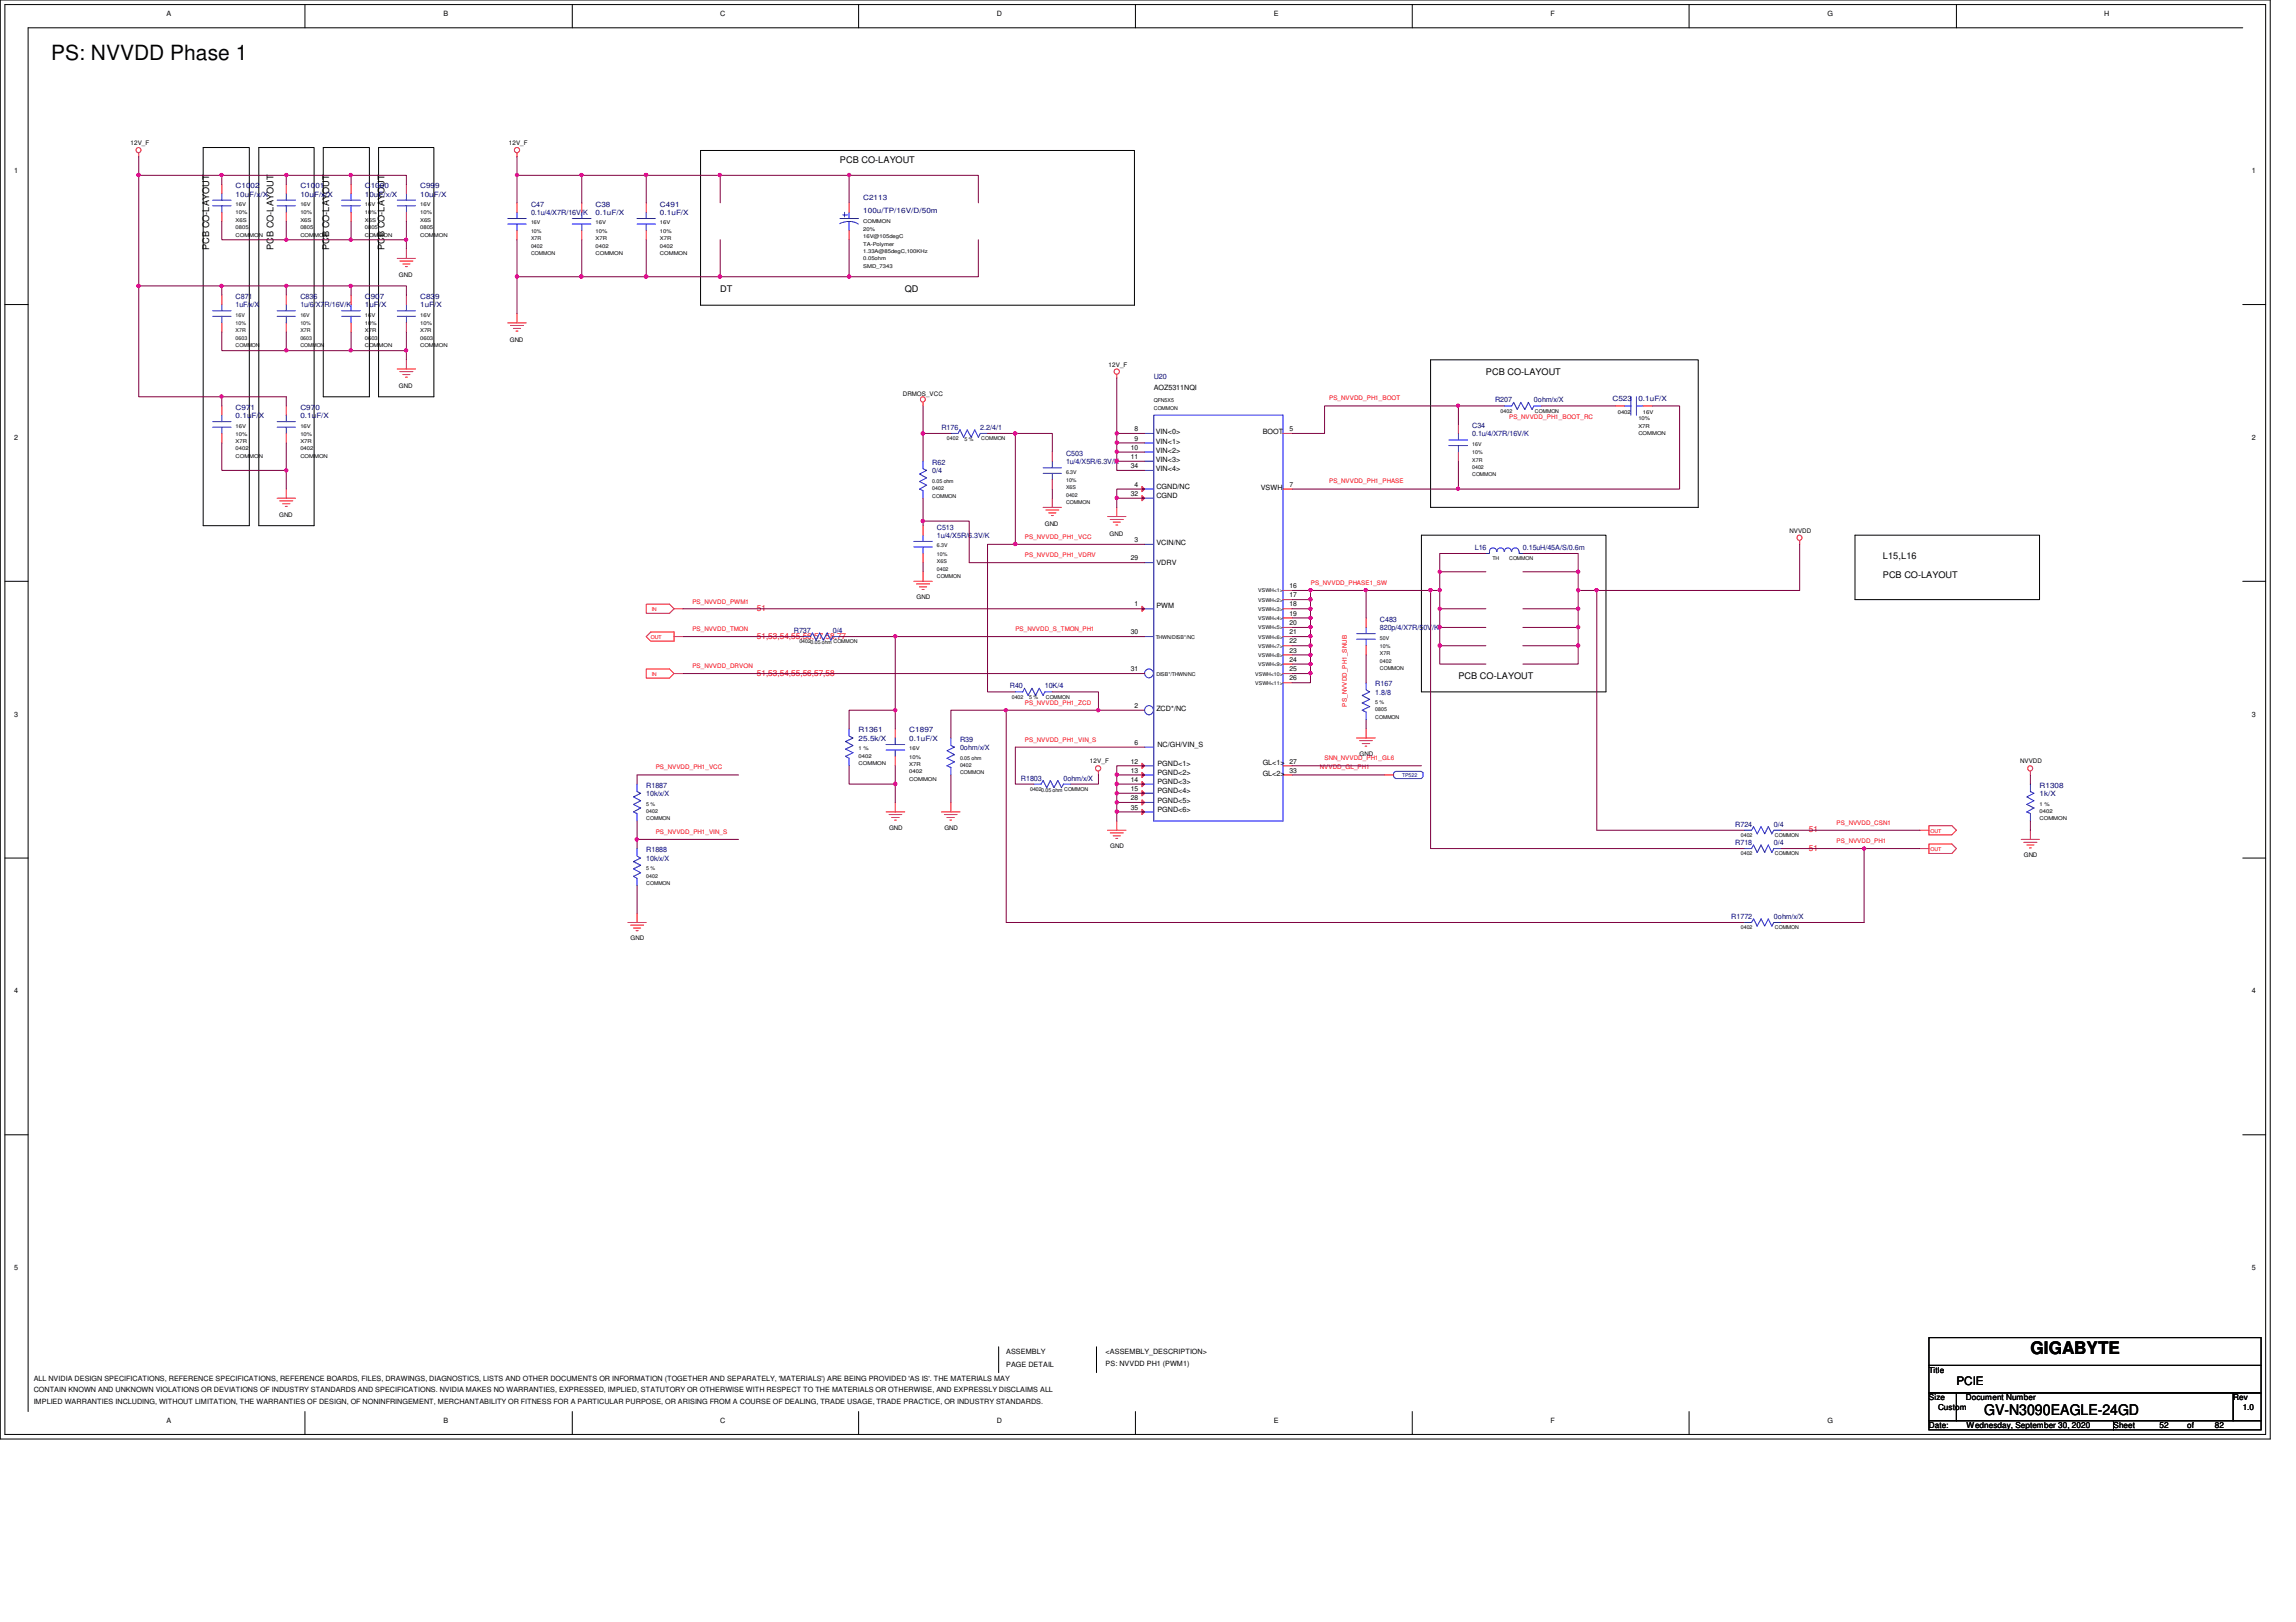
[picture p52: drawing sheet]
<svg xmlns="http://www.w3.org/2000/svg" width="297mm" height="210mm" viewBox="0 0 297 210" stroke-linecap="round" stroke-linejoin="round" font-family="sans-serif">
<defs><g id="words">
<text font-size="2.7" x="6.6" y="7.7">PS: NVVDD Phase 1</text>
<text font-size="2.2" x="262.7" y="175.2">GIGABYTE</text>
<text font-size="1.9" x="256.7" y="183.1">GV-N3090EAGLE-24GD</text>
<text font-size="1.5" x="253.1" y="179.3">PCIE</text>
<g font-size="1.2">
<text x="108.7" y="21">PCB CO-LAYOUT</text>
<text x="27" y="32.3" transform="rotate(-90 27 32.3)">PCB CO-LAYOUT</text>
<text x="35.4" y="32.3" transform="rotate(-90 35.4 32.3)">PCB CO-LAYOUT</text>
<text x="42.6" y="32.3" transform="rotate(-90 42.6 32.3)">PCB CO-LAYOUT</text>
<text x="49.7" y="32.3" transform="rotate(-90 49.7 32.3)">PCB CO-LAYOUT</text>
<text x="93.2" y="37.8">DT</text>
<text x="117" y="37.8">QD</text>
<text x="192.2" y="48.5">PCB CO-LAYOUT</text>
<text x="243.6" y="74.8">PCB CO-LAYOUT</text>
<text x="243.6" y="72.4">L15,L16</text>
<text x="188.7" y="87.9">PCB CO-LAYOUT</text>
</g>
<g font-size="1.1" fill="#f00">
<text x="97.9" y="79">51</text>
<text x="97.9" y="82.6">51,53,54,55,56,57,58,77</text>
<text x="97.9" y="87.4">51,53,54,55,56,57,58</text>
<text x="234" y="107.7">51</text>
<text x="234" y="110.1">51</text>
</g>
<g font-size="1.1">
<text x="249.6" y="177.7">Title</text>
<text x="249.6" y="181.2">Size</text>
<text x="249.6" y="184.8">Date:</text>
<text x="250.7" y="182.4">Custom</text>
<text x="254.3" y="181.2">Document Number</text>
<text x="254.4" y="184.8">Wednesday, September 30, 2020</text>
<text x="273.4" y="184.8">Sheet</text>
<text x="279.4" y="184.8">52</text>
<text x="283" y="184.8">of</text>
<text x="286.6" y="184.8">82</text>
<text x="288.9" y="181.2">Rev</text>
<text x="290.1" y="182.4">1.0</text>
</g>
<g font-size=".9">
<text x="21.5" y="2">A</text>
<text x="57.4" y="2">B</text>
<text x="93.2" y="2">C</text>
<text x="129" y="2">D</text>
<text x="164.8" y="2">E</text>
<text x="200.6" y="2">F</text>
<text x="236.4" y="2">G</text>
<text x="272.2" y="2">H</text>
<text x="1.8" y="22.4">1</text>
<text x="291.3" y="22.4">1</text>
<text x="149.3" y="50.5">AOZ5311NQI</text>
<text x="1.8" y="56.9">2</text>
<text x="146.3" y="58.2">10</text>
<text x="146.3" y="59.4">11</text>
<text x="146.8" y="55.8">8</text>
<text x="146.8" y="57">9</text>
<text x="149.5" y="56.2">VIN&lt;0&gt;</text>
<text x="149.5" y="57.4">VIN&lt;1&gt;</text>
<text x="149.5" y="58.6">VIN&lt;2&gt;</text>
<text x="149.5" y="59.8">VIN&lt;3&gt;</text>
<text x="163.4" y="56.1">BOOT</text>
<text x="166.8" y="55.8">5</text>
<text x="291.3" y="56.9">2</text>
<text x="146.3" y="64.2">32</text>
<text x="146.3" y="60.6">34</text>
<text x="146.8" y="63">4</text>
<text x="149.5" y="61">VIN&lt;4&gt;</text>
<text x="149.6" y="63.3">CGND/NC</text>
<text x="149.6" y="64.5">CGND</text>
<text x="163.1" y="63.4">VSWH</text>
<text x="166.8" y="63">7</text>
<text x="146.8" y="70.1">3</text>
<text x="149.6" y="70.6">VCIN/NC</text>
<text x="146.3" y="72.5">29</text>
<text x="149.6" y="73.1">VDRV</text>
<text x="166.8" y="76.1">16</text>
<text x="166.8" y="77.3">17</text>
<text x="146.3" y="82.1">30</text>
<text x="146.8" y="78.5">1</text>
<text x="149.6" y="78.7">PWM</text>
<text x="166.8" y="78.5">18</text>
<text x="166.8" y="79.7">19</text>
<text x="166.8" y="80.9">20</text>
<text x="166.8" y="82.1">21</text>
<text x="166.8" y="83.3">22</text>
<text x="146.3" y="86.9">31</text>
<text x="166.8" y="84.5">23</text>
<text x="166.8" y="85.6">24</text>
<text x="166.8" y="86.9">25</text>
<text x="166.8" y="88.1">26</text>
<text x="1.8" y="92.8">3</text>
<text x="146.8" y="91.6">2</text>
<text x="149.6" y="91.9">ZCD*/NC</text>
<text x="291.3" y="92.8">3</text>
<text x="146.3" y="98.8">12</text>
<text x="146.3" y="100">13</text>
<text x="146.3" y="101.2">14</text>
<text x="146.8" y="96.4">6</text>
<text x="149.7" y="96.7">NC/GH/VIN_S</text>
<text x="149.7" y="99.1">PGND&lt;1&gt;</text>
<text x="149.7" y="100.3">PGND&lt;2&gt;</text>
<text x="149.7" y="101.5">PGND&lt;3&gt;</text>
<text x="163.4" y="99">GL&lt;1&gt;</text>
<text x="163.4" y="100.4">GL&lt;2&gt;</text>
<text x="166.8" y="98.8">27</text>
<text x="166.8" y="100">33</text>
<text x="146.3" y="102.4">15</text>
<text x="146.3" y="103.5">28</text>
<text x="146.3" y="104.8">35</text>
<text x="149.7" y="102.7">PGND&lt;4&gt;</text>
<text x="149.7" y="103.9">PGND&lt;5&gt;</text>
<text x="149.7" y="105.1">PGND&lt;6&gt;</text>
<text x="1.8" y="128.6">4</text>
<text x="291.3" y="128.6">4</text>
<text x="1.8" y="164.4">5</text>
<text x="291.3" y="164.4">5</text>
<text x="4.4" y="178.7">ALL NVIDIA DESIGN SPECIFICATIONS, REFERENCE SPECIFICATIONS, REFERENCE BOARDS, FILES, DRAWINGS, DIAGNOSTICS, LISTS AND OTHER DOCUMENTS OR INFORMATION (TOGETHER AND SEPARATELY, 'MATERIALS') ARE BEING PROVIDED 'AS IS'. THE MATERIALS MAY</text>
<text x="130.2" y="177">PAGE DETAIL</text>
<text x="130.2" y="175.3">ASSEMBLY</text>
<text x="143" y="175.3">&lt;ASSEMBLY_DESCRIPTION&gt;</text>
<text x="143" y="176.8">PS: NVVDD PH1 (PWM1)</text>
<text x="4.4" y="180.2">CONTAIN KNOWN AND UNKNOWN VIOLATIONS OR DEVIATIONS OF INDUSTRY STANDARDS AND SPECIFICATIONS. NVIDIA MAKES NO WARRANTIES, EXPRESSED, IMPLIED, STATUTORY OR OTHERWISE WITH RESPECT TO THE MATERIALS OR OTHERWISE, AND EXPRESSLY DISCLAIMS ALL</text>
<text x="4.4" y="181.7">IMPLIED WARRANTIES INCLUDING, WITHOUT LIMITATION, THE WARRANTIES OF DESIGN, OF NONINFRINGEMENT, MERCHANTABILITY OR FITNESS FOR A PARTICULAR PURPOSE, OR ARISING FROM A COURSE OF DEALING, TRADE USAGE, TRADE PRACTICE, OR INDUSTRY STANDARDS.</text>
<text x="21.5" y="184.1">A</text>
<text x="57.4" y="184.1">B</text>
<text x="93.2" y="184.1">C</text>
<text x="129" y="184.1">D</text>
<text x="164.8" y="184.1">E</text>
<text x="200.6" y="184.1">F</text>
<text x="236.4" y="184.1">G</text>
</g>
<g font-size=".9" fill="#00007f">
<text x="30.5" y="24.4">C1002</text>
<text x="30.5" y="25.4">10uF/x/X</text>
<text x="38.9" y="24.4">C1001</text>
<text x="38.9" y="25.4">10uF/x/X</text>
<text x="47.2" y="24.4">C1000</text>
<text x="47.2" y="25.4">10uF/x/X</text>
<text x="54.4" y="24.4">C999</text>
<text x="54.4" y="25.4">10uF/X</text>
<text x="68.7" y="26.8">C47</text>
<text x="68.7" y="27.8">0.1u/4/X7R/16V/K</text>
<text x="77" y="26.8">C38</text>
<text x="77" y="27.8">0.1uF/X</text>
<text x="85.4" y="26.8">C491</text>
<text x="85.4" y="27.8">0.1uF/X</text>
<text x="111.7" y="25.9">C2113</text>
<text x="111.7" y="27.6">100u/TP/16V/D/50m</text>
<text x="30.5" y="38.7">C871</text>
<text x="30.5" y="39.8">1uF/x/X</text>
<text x="38.9" y="38.7">C836</text>
<text x="38.9" y="39.8">1u/6/X7R/16V/K</text>
<text x="47.2" y="38.7">C907</text>
<text x="47.2" y="39.8">1uF/X</text>
<text x="54.4" y="38.7">C839</text>
<text x="54.4" y="39.8">1uF/X</text>
<text x="30.5" y="53">C971</text>
<text x="38.9" y="53">C970</text>
<text x="149.3" y="49.1">U20</text>
<text x="193.4" y="52.1">R207</text>
<text x="198.5" y="52.1">0ohm/x/X</text>
<text x="208.6" y="51.9">C523</text>
<text x="212" y="51.9">0.1uF/X</text>
<text x="30.5" y="54.1">0.1uF/X</text>
<text x="38.9" y="54.1">0.1uF/X</text>
<text x="121.8" y="55.6">R176</text>
<text x="126.8" y="55.6">2.2/4/1</text>
<text x="137.9" y="59">C503</text>
<text x="190.5" y="55.4">C34</text>
<text x="190.5" y="56.5">0.1u/4/X7R/16V/K</text>
<text x="120.6" y="60.2">R62</text>
<text x="120.6" y="61.3">0/4</text>
<text x="137.9" y="60.1">1u/4/X5R/6.3V/K</text>
<text x="121.2" y="68.5">C513</text>
<text x="121.2" y="69.6">1u/4/X5R/6.3V/K</text>
<text x="190.8" y="71.2">L16</text>
<text x="197" y="71.2">0.15uH/45A/S/0.6m</text>
<text x="102.7" y="81.9">R737</text>
<text x="107.7" y="81.9">0/4</text>
<text x="178.5" y="80.5">C483</text>
<text x="178.5" y="81.5">820p/4/X7R/50V/K</text>
<text x="130.6" y="89.1">R40</text>
<text x="135.2" y="89.1">10K/4</text>
<text x="177.9" y="88.8">R167</text>
<text x="177.9" y="89.9">1.8/8</text>
<text x="111.1" y="94.8">R1361</text>
<text x="111.1" y="95.9">25.5k/X</text>
<text x="117.6" y="94.8">C1897</text>
<text x="117.6" y="95.9">0.1uF/X</text>
<text x="83.6" y="102">R1887</text>
<text x="124.2" y="96">R39</text>
<text x="124.2" y="97.1">0ohm/x/X</text>
<text x="132.1" y="101">R1803</text>
<text x="137.6" y="101">0ohm/x/X</text>
<text x="263.9" y="102">R1308</text>
<text x="83.6" y="103">10k/x/X</text>
<text x="224.5" y="107">R724</text>
<text x="229.5" y="107">0/4</text>
<text x="263.9" y="103">1k/X</text>
<text x="83.6" y="110.3">R1888</text>
<text x="83.6" y="111.4">10k/x/X</text>
<text x="224.5" y="109.3">R718</text>
<text x="229.5" y="109.3">0/4</text>
<text x="224" y="118.9">R1772</text>
<text x="229.5" y="118.9">0ohm/x/X</text>
</g>
<g font-size=".8">
<text x="16.9" y="18.8">12V_F</text>
<text x="65.8" y="18.8">12V_F</text>
<text x="51.6" y="35.9">GND</text>
<text x="66" y="44.2">GND</text>
<text x="143.4" y="47.5">12V_F</text>
<text x="51.6" y="50.2">GND</text>
<text x="116.8" y="51.3">DRMOS_VCC</text>
<text x="36.1" y="66.9">GND</text>
<text x="135.2" y="68.1">GND</text>
<text x="143.5" y="69.3">GND</text>
<text x="231.5" y="68.9">NVVDD</text>
<text x="118.6" y="77.5">GND</text>
<text x="141" y="98.8">12V_F</text>
<text x="175.9" y="97.8">GND</text>
<text x="261.4" y="98.8">NVVDD</text>
<text x="115" y="107.4">GND</text>
<text x="122.2" y="107.4">GND</text>
<text x="143.6" y="109.8">GND</text>
<text x="261.8" y="111">GND</text>
<text x="81.6" y="121.7">GND</text>
</g>
<g font-size=".8" fill="#f00">
<text x="172" y="51.8">PS_NVVDD_PH1_BOOT</text>
<text x="195.2" y="54.2">PS_NVVDD_PH1_BOOT_RC</text>
<text x="172" y="62.6">PS_NVVDD_PH1_PHASE</text>
<text x="132.6" y="69.7">PS_NVVDD_PH1_VCC</text>
<text x="132.6" y="72.1">PS_NVVDD_PH1_VDRV</text>
<text x="169.6" y="75.7">PS_NVVDD_PHASE1_SW</text>
<text x="89.6" y="78.1">PS_NVVDD_PWM1</text>
<text x="89.6" y="81.7">PS_NVVDD_TMON</text>
<text x="131.4" y="81.7">PS_NVVDD_S_TMON_PH1</text>
<text x="89.6" y="86.4">PS_NVVDD_DRVON</text>
<text x="132.6" y="91.2">PS_NVVDD_PH1_ZCD</text>
<text x="174.2" y="91.4" transform="rotate(-90 174.2 91.4)">PS_NVVDD_PH1_SNUB</text>
<text x="84.8" y="99.6">PS_NVVDD_PH1_VCC</text>
<text x="132.6" y="96">PS_NVVDD_PH1_VIN_S</text>
<text x="170.8" y="99.6">NVVDD_GL_PH1</text>
<text x="171.4" y="98.4">SNN_NVVDD_PH1_GL6</text>
<text x="84.8" y="107.9">PS_NVVDD_PH1_VIN_S</text>
<text x="237.6" y="106.7">PS_NVVDD_CSN1</text>
<text x="237.6" y="109.1">PS_NVVDD_PH1</text>
</g>
<g font-size=".7">
<text x="30.5" y="28.7">X6S</text>
<text x="30.5" y="27.7">10%</text>
<text x="30.5" y="26.7">16V</text>
<text x="30.5" y="29.6">0805</text>
<text x="38.9" y="29.6">0805</text>
<text x="38.9" y="27.7">10%</text>
<text x="38.9" y="26.7">16V</text>
<text x="38.9" y="28.7">X6S</text>
<text x="47.2" y="26.7">16V</text>
<text x="47.2" y="27.7">10%</text>
<text x="47.2" y="28.7">X6S</text>
<text x="47.2" y="29.6">0805</text>
<text x="54.4" y="26.7">16V</text>
<text x="54.4" y="27.7">10%</text>
<text x="54.4" y="28.7">X6S</text>
<text x="54.4" y="29.6">0805</text>
<text x="68.7" y="29">16V</text>
<text x="77" y="29">16V</text>
<text x="85.4" y="29">16V</text>
<text x="111.7" y="28.9">COMMON</text>
<text x="111.7" y="29.9">20%</text>
<text x="30.5" y="30.6">COMMON</text>
<text x="38.9" y="30.6">COMMON</text>
<text x="47.2" y="30.6">COMMON</text>
<text x="54.4" y="30.6">COMMON</text>
<text x="68.7" y="31.1">X7R</text>
<text x="68.7" y="30.1">10%</text>
<text x="68.7" y="33">COMMON</text>
<text x="68.7" y="32">0402</text>
<text x="77" y="30.1">10%</text>
<text x="77" y="31.1">X7R</text>
<text x="77" y="32">0402</text>
<text x="77" y="33">COMMON</text>
<text x="85.4" y="33">COMMON</text>
<text x="85.4" y="30.1">10%</text>
<text x="85.4" y="32">0402</text>
<text x="85.4" y="31.1">X7R</text>
<text x="111.7" y="30.8">16V@105degC</text>
<text x="111.7" y="34.7">SMD_7343</text>
<text x="111.7" y="33.7">0.05ohm</text>
<text x="111.7" y="31.8">TA-Polymer</text>
<text x="111.7" y="32.8">1.33A@85degC,100KHz</text>
<text x="30.5" y="41">16V</text>
<text x="38.9" y="41">16V</text>
<text x="47.2" y="41">16V</text>
<text x="54.4" y="41">16V</text>
<text x="30.5" y="43">X7R</text>
<text x="30.5" y="44">0603</text>
<text x="30.5" y="42.1">10%</text>
<text x="30.5" y="44.9">COMMON</text>
<text x="38.9" y="44">0603</text>
<text x="38.9" y="44.9">COMMON</text>
<text x="38.9" y="42.1">10%</text>
<text x="38.9" y="43">X7R</text>
<text x="47.2" y="44.9">COMMON</text>
<text x="47.2" y="43">X7R</text>
<text x="47.2" y="42.1">10%</text>
<text x="47.2" y="44">0603</text>
<text x="54.4" y="44">0603</text>
<text x="54.4" y="43">X7R</text>
<text x="54.4" y="42.1">10%</text>
<text x="54.4" y="44.9">COMMON</text>
<text x="149.3" y="52.1">QFN5X5</text>
<text x="149.3" y="53">COMMON</text>
<text x="194.1" y="53.4">0402</text>
<text x="198.6" y="53.4">COMMON</text>
<text x="209.3" y="53.6">0402</text>
<text x="212.6" y="53.6">16V</text>
<text x="30.5" y="56.4">10%</text>
<text x="30.5" y="55.3">16V</text>
<text x="30.5" y="57.4">X7R</text>
<text x="30.5" y="58.3">0402</text>
<text x="30.5" y="59.3">COMMON</text>
<text x="38.9" y="55.3">16V</text>
<text x="38.9" y="56.4">10%</text>
<text x="38.9" y="57.4">X7R</text>
<text x="38.9" y="58.3">0402</text>
<text x="38.9" y="59.3">COMMON</text>
<text x="122.5" y="57">0402</text>
<text x="124.8" y="57.1">5 %</text>
<text x="127" y="57">COMMON</text>
<text x="190.5" y="59.7">X7R</text>
<text x="190.5" y="57.7">16V</text>
<text x="190.5" y="58.8">10%</text>
<text x="212" y="55.3">X7R</text>
<text x="212" y="54.4">10%</text>
<text x="212" y="56.3">COMMON</text>
<text x="120.6" y="63.4">0402</text>
<text x="120.6" y="64.4">COMMON</text>
<text x="120.6" y="62.5">0.05 ohm</text>
<text x="137.9" y="63.3">X6S</text>
<text x="137.9" y="61.3">6.3V</text>
<text x="137.9" y="62.4">10%</text>
<text x="137.9" y="64.3">0402</text>
<text x="137.9" y="65.2">COMMON</text>
<text x="190.5" y="60.7">0402</text>
<text x="190.5" y="61.6">COMMON</text>
<text x="121.2" y="71.9">10%</text>
<text x="121.2" y="70.8">6.3V</text>
<text x="121.2" y="73.8">0402</text>
<text x="121.2" y="72.9">X6S</text>
<text x="121.2" y="74.8">COMMON</text>
<text x="162.8" y="76.7">VSWH&lt;1&gt;</text>
<text x="162.8" y="77.9">VSWH&lt;2&gt;</text>
<text x="193.1" y="72.5">TH</text>
<text x="195.2" y="72.5">COMMON</text>
<text x="103.4" y="83.2">04020.05 ohm COMMON</text>
<text x="149.5" y="82.6">THWN/DISB*/NC</text>
<text x="162.8" y="79.1">VSWH&lt;3&gt;</text>
<text x="162.8" y="80.3">VSWH&lt;4&gt;</text>
<text x="162.8" y="81.4">VSWH&lt;5&gt;</text>
<text x="162.8" y="82.6">VSWH&lt;6&gt;</text>
<text x="162.8" y="83.9">VSWH&lt;7&gt;</text>
<text x="178.5" y="82.8">50V</text>
<text x="178.5" y="83.9">10%</text>
<text x="149.6" y="87.4">DISB*/THWN/NC</text>
<text x="162.4" y="87.4">VSWH&lt;10&gt;</text>
<text x="162.4" y="88.6">VSWH&lt;11&gt;</text>
<text x="162.8" y="85">VSWH&lt;8&gt;</text>
<text x="162.8" y="86.2">VSWH&lt;9&gt;</text>
<text x="178.5" y="85.8">0402</text>
<text x="178.5" y="86.7">COMMON</text>
<text x="178.5" y="84.8">X7R</text>
<text x="130.9" y="90.4">0402</text>
<text x="133.1" y="90.5">5 %</text>
<text x="135.3" y="90.4">COMMON</text>
<text x="177.9" y="93">COMMON</text>
<text x="177.9" y="92.1">0805</text>
<text x="177.9" y="91.1">5 %</text>
<text x="111.1" y="97.1">1 %</text>
<text x="111.1" y="99">COMMON</text>
<text x="111.1" y="98">0402</text>
<text x="117.6" y="101">COMMON</text>
<text x="117.6" y="99.1">X7R</text>
<text x="117.6" y="100.1">0402</text>
<text x="117.6" y="97.1">16V</text>
<text x="117.6" y="98.2">10%</text>
<text x="124.2" y="99.2">0402</text>
<text x="124.2" y="98.3">0.05 ohm</text>
<text x="124.2" y="100.2">COMMON</text>
<text x="83.6" y="104.3">5 %</text>
<text x="83.6" y="106.2">COMMON</text>
<text x="83.6" y="105.2">0402</text>
<text x="133.3" y="102.4">04020.05 ohm COMMON</text>
<text x="263.9" y="104.3">1 %</text>
<text x="263.9" y="105.2">0402</text>
<text x="263.9" y="106.2">COMMON</text>
<text x="83.6" y="113.6">0402</text>
<text x="83.6" y="112.6">5 %</text>
<text x="225.2" y="110.7">0402</text>
<text x="225.2" y="108.3">0402</text>
<text x="229.6" y="110.7">COMMON</text>
<text x="229.6" y="108.3">COMMON</text>
<text x="83.6" y="114.5">COMMON</text>
<text x="225.2" y="120.3">0402</text>
<text x="229.6" y="120.3">COMMON</text>
</g>
<g font-size=".7" fill="#f00">
<text x="84.2" y="82.6">OUT</text>
<text x="84.3" y="79.1">IN</text>
<text x="84.3" y="87.4">IN</text>
<text x="249.8" y="107.7">OUT</text>
<text x="249.8" y="110.1">OUT</text>
</g>
<text font-size=".7" fill="#00007f" x="181.4" y="100.5">TP522</text>
<text font-size=".3" fill="#fff" x="131.6" y="55.6">PS_NVVDD_PH1_VCC</text>
</g></defs>
<g fill="none" stroke="#000" stroke-width=".13">
<path d="M0 0h293.7v186.2h-293.7zM.6 .6h292.5v185h-292.5zM26.3 19.1h6v48.9h-6zM33.5 19.1h7.1v48.9h-7.1zM39.5 .6v3M41.8 19.1h6v32.3h-6zM49 19.1h7.1v32.3h-7.1zM74 .6v3M90.6 19.5h56.2v20h-56.2zM111.1 .6v3M146.9 .6v3M182.7 .6v3"/>
<path d="M218.5 .6v3M253.1 .6v3M290.1 3.6h-286.5v179.1M.6 39.4h3M290.1 39.4h3M185.1 46.6h34.6v19.1h-34.6zM.6 75.2h3M183.9 69.3h23.9v20.2h-23.9zM240 69.3h23.9v8.3h-23.9zM290.1 75.2h3M.6 111h3M290.1 111h3"/>
<path d="M.6 146.9h3M290.1 146.9h3M129.2 174.3v3.3M141.9 174.3v3.3M249.6 173.1h42.9v3.6h-42.9zM249.6 176.7h42.9v3.6h-42.9zM39.5 182.7v2.9M74 182.7v2.9M111.1 182.7v2.9M146.9 182.7v2.9M182.7 182.7v2.9M218.5 182.7v2.9"/>
<path d="M249.6 180.3h3.5v3.6h-3.5zM249.6 183.9h23.8v1.1h-23.8zM253.1 180.3h35.8v3.6h-35.8zM273.4 183.9h19.1v1.1h-19.1zM288.9 180.3h3.6v3.6h-3.6z"/>
</g>
<g fill="none" stroke="#f00" stroke-width=".13">
<path d="M17.9 19.8v.5M66.9 19.8v.5M51.4 33.4h2.4M51.7 33.8h1.7M52.1 34.2h.9M52.4 34.5h.3M52.6 32.2v1.2M51.4 47.8h2.4M51.7 48.1h1.7M52.1 48.5h.9M52.4 48.8h.3M52.6 46.6v1.2"/>
<path d="M65.7 41.8h2.4M66 42.1h1.7M66.4 42.5h.9M66.8 42.8h.2M66.9 40.6v1.2M119.4 52.1v.4M144.5 48.5v.4M35.9 64.5h2.3M36.2 64.8h1.7M36.6 65.2h.9M36.9 65.5h.3M37 63.3v1.2"/>
<path d="M88.4 78.8h-1.2l-.6 .6h-3v-1.2h3l.6 .6M118.2 75.2h2.4M118.6 75.6h1.7M119 75.9h.9M119.3 76.3h.2M119.4 74v1.2M135 65.7h2.3M135.3 66h1.7M135.7 66.4h.9M136 66.7h.3M136.1 64.5v1.2M143.3 66.8h2.4"/>
<path d="M143.6 67.2h1.7M144 67.6h.9M144.4 67.9h.2M144.5 65.7v1.1M232.8 70v.4M84.2 81.8h3v1.2h-3l-.6-.6zM87.2 82.4h1.2M88.4 87.2h-1.2l-.6 .6h-3v-1.2h3l.6 .6M142.1 99.8v.5M175.5 95.5h2.4M175.9 95.8h1.6M176.2 96.2h1"/>
<path d="M176.6 96.6h.2M176.7 94.3v1.2M262.7 99.8v.5M81.2 119.4h2.4M81.6 119.7h1.7M82.4 118.2v1.2M114.6 105.1h2.4M115 105.4h1.7M115.4 105.8h.9M115.7 106.1h.2M115.8 103.8v1.3M121.8 105.1h2.4"/>
<path d="M122.2 105.4h1.6M122.5 105.8h1M122.9 106.1h.2M123 103.8v1.3M143.3 107.4h2.4M143.6 107.8h1.7M144 108.2h.9M144.4 108.5h.2M144.5 106.3v1.1M248.4 109.8h1.2M248.4 107.4h1.2M249.6 109.2h2.9l.6 .6-.6 .6h-2.9z"/>
<path d="M249.6 106.8h2.9l.6 .6-.6 .6h-2.9zM261.5 108.6h2.4M261.8 109h1.7M262.2 109.3h.9M262.5 109.7h.3M262.7 107.4v1.2M82 120.1h.9M82.3 120.4h.2"/>
<circle cx="17.9" cy="19.4" r=".33"/>
<circle cx="66.9" cy="19.4" r=".34"/>
<circle cx="119.4" cy="51.7" r=".33"/>
<circle cx="144.5" cy="48.1" r=".34"/>
<circle cx="232.8" cy="69.6" r=".33"/>
<circle cx="142.1" cy="99.4" r=".34"/>
<circle cx="262.6" cy="99.4" r=".33"/>
</g>
<g fill="none" stroke="#00f" stroke-width=".13">
<path d="M148.1 59.7h1.2M148.1 56.1h1.2M148.1 58.5h1.2M148.1 57.3h1.2M149.3 53.7h16.7v52.6h-16.7zM166 56.1h.1M148.1 72.8h1.2M148.1 63.3h1.2M148.1 60.9h1.2M148.1 64.5h1.2M148.1 70.4h1.2M148.1 78.8h1.2"/>
<path d="M166 63.3h.1M166 76.4h.1M166 77.6h.1M166 78.8h.1M166 80h.1M148.1 96.7h1.2M148.1 99.1h1.2M148.1 82.4h1.2M166 88.3h.1M166 87.2h.1M166 83.6h.1M166 82.4h.1"/>
<path d="M166 85.9h.1M166 84.8h.1M166 81.2h.1M166 99.1h.1M148.1 103.8h1.2M148.1 102.7h1.2M148.1 101.5h1.2M148.1 100.3h1.2M148.1 105.1h1.2M166 100.3h.1"/>
<circle cx="148.6" cy="91.9" r=".59"/>
<circle cx="148.7" cy="87.1" r=".57"/>
</g>
<path d="M147.7 78.4l.4 .4-.4 .3z" fill="#f00"/>
<path d="M147.7 78.4l.4 .4-.4 .3zM148.1 78.8h.1M148.1 70.4h.1M148.1 91.9h.1" fill="none" stroke="#f00" stroke-width=".13"/>
<path d="M147.7 62.9l.4 .4-.4 .3z" fill="#f00"/>
<path d="M148.1 56.1h.1M148.1 57.3h.1M148.1 58.5h.1M148.1 59.7h.1M166 56.1h1.2M147.7 62.9l.4 .4-.4 .3zM148.1 63.3h.1M166 63.3h1.2M148.1 96.7h.1" fill="none" stroke="#f00" stroke-width=".13"/>
<path d="M147.7 98.8l.4 .3-.4 .3z" fill="#f00"/>
<path d="M147.7 98.8l.4 .3-.4 .3zM148.1 99.1h.1" fill="none" stroke="#f00" stroke-width=".13"/>
<path d="M147.7 99.9l.4 .4-.4 .3z" fill="#f00"/>
<path d="M147.7 99.9l.4 .4-.4 .3zM148.1 100.3h.1" fill="none" stroke="#f00" stroke-width=".13"/>
<path d="M147.7 101.1l.4 .4-.4 .3z" fill="#f00"/>
<path d="M147.7 101.1l.4 .4-.4 .3zM148.1 101.5h.1" fill="none" stroke="#f00" stroke-width=".13"/>
<path d="M147.7 102.3l.4 .4-.4 .3z" fill="#f00"/>
<g fill="none" stroke="#f00" stroke-width=".13">
<path d="M166 76.4h1.2M166 77.6h1.2M166 78.8h1.2M166 80h1.2M166 81.2h1.2M166 82.4h1.2M166 83.6h1.2M166 84.8h1.2M166 85.9h1.2M166 87.2h1.2M166 88.3h1.2M166 99.1h1.2"/>
<path d="M147.7 102.3l.4 .4-.4 .3zM148.1 102.7h.1"/>
</g>
<path d="M147.7 103.5l.4 .3-.4 .4z" fill="#f00"/>
<path d="M148.1 72.8h.1M148.1 82.4h.1M148.1 87.2h.1M147.7 103.5l.4 .3-.4 .4zM148.1 103.8h.1" fill="none" stroke="#f00" stroke-width=".13"/>
<path d="M147.7 64.1l.4 .4-.4 .3z" fill="#f00"/>
<path d="M147.7 64.1l.4 .4-.4 .3zM148.1 64.5h.1M148.1 60.9h.1M166 100.3h1.2" fill="none" stroke="#f00" stroke-width=".13"/>
<path d="M147.7 104.7l.4 .4-.4 .3z" fill="#f00"/>
<g fill="none" stroke="#f00" stroke-width=".13">
<path d="M28.7 38.2v1.2M28.7 23.9v1.2M28.7 27.5v1.2M37 38.2v1.2M37 23.9v1.2M37 27.5v1.2M45.4 38.2v1.2M45.4 23.9v1.2M45.4 27.5v1.2M52.6 38.2v1.2M52.6 23.9v1.2M52.6 27.5v1.2"/>
<path d="M66.9 26.2v1.3M66.9 29.8v1.2M75.3 26.2v1.3M75.3 29.8v1.2M83.6 26.2v1.3M83.6 29.8v1.2M109.9 26.2v1.3M109.9 29.8v1.2M28.7 52.5v1.2M28.7 56.1v1.2M28.7 41.8v1.2M37 52.5v1.2"/>
<path d="M37 56.1v1.2M37 41.8v1.2M45.4 41.8v1.2M52.6 41.8v1.2M119.4 59.7h.1M123 56.1h.1M127.8 56.1h.1M136.1 58.5v1.2M188.7 54.9v1.2M188.7 58.5v1.2M194.6 52.5h.1M199.4 52.5h.1"/>
<path d="M209 52.5h1.1M212.6 52.5h1.1M119.4 68v1.3M119.4 71.6v1.2M119.4 64.5h.1M136.1 62.1v1.2M176.7 80v1.2M192.2 71.6h.1M197 71.6h.1M103.9 82.4h.1M108.7 82.4h.1M109.9 94.3h.1"/>
<path d="M109.9 99.1h.1M115.8 94.3v1.2M115.8 97.9v1.2M123 95.5h.1M131.4 89.5h.1M136.1 89.5h.1M176.7 88.3h.1M176.7 93.1h.1M176.7 83.6v1.2M82.4 109.8h.1M82.4 114.6h.1M82.4 101.5h.1"/>
<path d="M82.4 106.3h.1M123 100.3h.1M133.7 101.5h.1M138.5 101.5h.1M147.7 104.7l.4 .4-.4 .3zM148.1 105.1h.1M179.1 100.3h1.2M225.7 119.4h.1M225.7 109.8h.1M225.7 107.4h.1M230.5 119.4h.1M230.5 109.8h.1"/>
<path d="M230.5 107.4h.1M262.7 101.5h.1M262.7 106.3h.1"/>
</g>
<g fill="none" stroke="#00f" stroke-width=".13">
<path d="M27.5 25.9h2.4M27.5 26.6h2.4M28.7 39.4v.8M28.7 26.6v.9M28.7 25.1v.8M35.9 25.9h2.3M35.9 26.6h2.3M37 39.4v.8M37 26.6v.9M37 25.1v.8M44.2 25.9h2.4M44.2 26.6h2.4"/>
<path d="M45.4 39.4v.8M45.4 26.6v.9M45.4 25.1v.8M51.4 25.9h2.4M51.4 26.6h2.4M52.6 39.4v.8M52.6 26.6v.9M52.6 25.1v.8M65.7 28.3h2.4M65.7 29h2.4M66.9 29v.8M66.9 27.5v.8"/>
<path d="M74 28.3h2.5M74 29h2.5M75.3 29v.8M75.3 27.5v.8M82.4 28.3h2.4M82.4 29h2.4M83.6 29v.8M83.6 27.5v.8M108.6 29a2.45 2.45 0 0 1 2.4 0M108.7 28.3h2.4M109 27.8h.6M109.3 27.5v.6"/>
<path d="M109.9 27.5v.8M109.9 28.7v1.1M27.5 54.6h2.4M27.5 55.3h2.4M27.5 40.2h2.4M27.5 40.9h2.4M28.7 55.3v.8M28.7 53.7v.9M28.7 40.9v.9M35.9 54.6h2.3M35.9 55.3h2.3M35.9 40.2h2.3"/>
<path d="M35.9 40.9h2.3M37 55.3v.8M37 53.7v.9M37 40.9v.9M44.2 40.2h2.4M44.2 40.9h2.4M45.4 40.9v.9M51.4 40.2h2.4M51.4 40.9h2.4M52.6 40.9v.9M119.4 59.7v1l.5 .2-.9 .4 .9 .5-.9 .5 .9 .5-.9 .5 .4 .2v1M123 56.1h.9l.3-.5 .5 1 .4-1 .5 1 .5-1 .5 1 .2-.5h1"/>
<path d="M136.1 59.7v.8M187.4 56.9h2.5M187.4 57.7h2.5M188.7 57.7v.8M188.7 56.1v.8M194.6 52.5h1l.2-.4 .5 .9 .5-.9 .5 .9 .4-.9 .5 .9 .3-.5h.9M210.1 52.5h.9M211 51.4v2.3M211.7 52.5h.9M211.7 51.4v2.3M118.2 70.1h2.4M118.2 70.8h2.4"/>
<path d="M119.4 70.8v.8M119.4 69.3v.8M135 60.5h2.3M135 61.3h2.3M136.1 61.3v.8M193.6 71.4a.49 .49 0 0 0-.6-.5 .49 .49 0 0 0-.3 .7h-.5M193.7 71.4a.47 .47 0 0 1 .4-.5 .47 .47 0 0 1 .5 .5M194.6 71.4l.1-.3a.45 .45 0 0 1 .5-.2 .45 .45 0 0 1 .3 .5M195.6 71.4a.47 .47 0 0 1 .4-.5 .47 .47 0 0 1 .5 .5M196.6 71.4v.2h.4M103.9 82.4h1l.2-.5 .5 .9 .4-.9 .5 .9 .5-.9 .5 .9 .2-.4h1M109.9 94.3v.9l.5 .3-1 .5 1 .5-1 .4 1 .5-1 .5 .5 .2v1"/>
<path d="M114.6 96.4h2.4M114.6 97.1h2.4M115.8 97.1v.8M115.8 95.5v.9M123 95.5v1l.5 .2-1 .5 1 .5-1 .4 1 .5-1 .5 .5 .2v1M131.4 89.5h.9l.2-.4 .5 .9 .5-.9 .5 .9 .4-.9 .6 .9 .2-.5h.9M175.5 82h2.4M175.5 82.7h2.4M176.7 88.3v1l.5 .2-1 .5 1 .5-1 .5 1 .4-1 .5 .5 .3v.9M176.7 82.7v.9M176.7 81.2v.8M82.4 109.8v1l.5 .2-.9 .5 .9 .5-.9 .4 .9 .5-.9 .5 .4 .3v.9"/>
<path d="M82.4 101.5v.9l.5 .3-.9 .4 .9 .5-.9 .5 .9 .5-.9 .5 .4 .2v1M133.7 101.5h1l.3-.5 .4 .9 .5-.9 .5 .9 .5-.9 .4 .9 .3-.4h.9M180.3 100.3h.1M180.3 100l.2-.2h3.4l.2 .2v.5l-.2 .3h-3.4l-.2-.3zM225.7 119.4h.9l.3-.5 .4 .9 .5-.9 .5 .9 .5-.9 .4 .9 .3-.4h1M225.7 109.8h.9l.3-.5 .4 1 .5-1 .5 1 .5-1 .4 1 .3-.5h1M225.7 107.4h.9l.3-.4 .4 .9 .5-.9 .5 .9 .5-.9 .4 .9 .3-.5h1M262.7 101.5v.9l.4 .3-.9 .4 .9 .5-.9 .5 .9 .5-.9 .5 .5 .2v1"/>
</g>
<path d="M17.9 37v14.4h10.8v1.1" fill="none" stroke="#7f0040" stroke-width=".13"/>
<path d="M17.8 36.8h.3l.1 .2-.1 .1-.2 .1-.1-.1z" fill-rule="evenodd" fill="#f0f"/>
<path d="M17.8 36.8h.3l.1 .2-.1 .1-.2 .1-.1-.1z" fill="none" stroke="#f0f" stroke-width=".13"/>
<path d="M17.9 22.7v14.3" fill="none" stroke="#7f0040" stroke-width=".13"/>
<path d="M17.8 22.5h.3l.1 .1-.1 .2-.2 .1-.1-.1z" fill-rule="evenodd" fill="#f0f"/>
<path d="M17.8 22.5h.3l.1 .1-.1 .2-.2 .1-.1-.1z" fill="none" stroke="#f0f" stroke-width=".13"/>
<path d="M17.9 20.3v2.4M28.7 51.4h8.3" fill="none" stroke="#7f0040" stroke-width=".13"/>
<path d="M28.5 51.2h.3l.1 .1-.1 .1-.1 .1-.2-.1z" fill-rule="evenodd" fill="#f0f"/>
<path d="M28.5 51.2h.3l.1 .1-.1 .1-.1 .1-.2-.1z" fill="none" stroke="#f0f" stroke-width=".13"/>
<path d="M17.9 37h10.8v1.2M17.9 22.7h10.8v1.2M28.7 37h8.3v1.2M37 51.4v1.1" fill="none" stroke="#7f0040" stroke-width=".13"/>
<path d="M36.9 36.8h.3l.1 .2-.1 .1-.2 .1-.1-.1z" fill-rule="evenodd" fill="#f0f"/>
<path d="M36.9 36.8h.3l.1 .2-.1 .1-.2 .1-.1-.1z" fill="none" stroke="#f0f" stroke-width=".13"/>
<path d="M28.5 36.8h.3l.1 .2-.1 .1-.1 .1-.2-.1z" fill-rule="evenodd" fill="#f0f"/>
<path d="M28.5 36.8h.3l.1 .2-.1 .1-.1 .1-.2-.1z" fill="none" stroke="#f0f" stroke-width=".13"/>
<path d="M28.7 22.7h8.3v1.2" fill="none" stroke="#7f0040" stroke-width=".13"/>
<path d="M36.9 22.5h.3l.1 .1-.1 .2-.2 .1-.1-.1z" fill-rule="evenodd" fill="#f0f"/>
<path d="M36.9 22.5h.3l.1 .1-.1 .2-.2 .1-.1-.1z" fill="none" stroke="#f0f" stroke-width=".13"/>
<path d="M28.5 22.5h.3l.1 .1-.1 .2-.1 .1-.2-.1z" fill-rule="evenodd" fill="#f0f"/>
<path d="M28.5 22.5h.3l.1 .1-.1 .2-.1 .1-.2-.1z" fill="none" stroke="#f0f" stroke-width=".13"/>
<path d="M37 22.7h8.4v1.2" fill="none" stroke="#7f0040" stroke-width=".13"/>
<path d="M45.2 22.5h.3l.1 .1-.1 .2-.1 .1-.2-.1z" fill-rule="evenodd" fill="#f0f"/>
<path d="M45.2 22.5h.3l.1 .1-.1 .2-.1 .1-.2-.1z" fill="none" stroke="#f0f" stroke-width=".13"/>
<path d="M37 37h8.4v1.2" fill="none" stroke="#7f0040" stroke-width=".13"/>
<path d="M45.2 36.8h.3l.1 .2-.1 .1-.1 .1-.2-.1z" fill-rule="evenodd" fill="#f0f"/>
<path d="M45.2 36.8h.3l.1 .2-.1 .1-.1 .1-.2-.1z" fill="none" stroke="#f0f" stroke-width=".13"/>
<path d="M45.4 37h7.2v1.2M45.4 22.7h7.2v1.2M66.9 20.3v5.9M66.9 22.7h8.4v3.5" fill="none" stroke="#7f0040" stroke-width=".13"/>
<path d="M75.1 22.5h.3v.1v.2l-.2 .1-.1-.1z" fill-rule="evenodd" fill="#f0f"/>
<path d="M75.1 22.5h.3v.1v.2l-.2 .1-.1-.1z" fill="none" stroke="#f0f" stroke-width=".13"/>
<path d="M66.7 22.5h.3l.1 .1-.1 .2-.1 .1-.2-.1z" fill-rule="evenodd" fill="#f0f"/>
<path d="M66.7 22.5h.3l.1 .1-.1 .2-.1 .1-.2-.1z" fill="none" stroke="#f0f" stroke-width=".13"/>
<path d="M83.6 22.7v3.5" fill="none" stroke="#7f0040" stroke-width=".13"/>
<path d="M83.4 22.5h.3l.1 .1-.1 .2-.1 .1-.2-.1z" fill-rule="evenodd" fill="#f0f"/>
<path d="M83.4 22.5h.3l.1 .1-.1 .2-.1 .1-.2-.1z" fill="none" stroke="#f0f" stroke-width=".13"/>
<path d="M75.3 22.7h17.9v3.5" fill="none" stroke="#7f0040" stroke-width=".13"/>
<path d="M93 22.5h.3v.1v.2l-.2 .1-.1-.1z" fill-rule="evenodd" fill="#f0f"/>
<path d="M93 22.5h.3v.1v.2l-.2 .1-.1-.1z" fill="none" stroke="#f0f" stroke-width=".13"/>
<path d="M109.9 22.7v3.5" fill="none" stroke="#7f0040" stroke-width=".13"/>
<path d="M109.7 22.5h.3l.1 .1-.1 .2-.1 .1-.2-.1z" fill-rule="evenodd" fill="#f0f"/>
<path d="M109.7 22.5h.3l.1 .1-.1 .2-.1 .1-.2-.1z" fill="none" stroke="#f0f" stroke-width=".13"/>
<path d="M93.2 22.7h33.4v3.5M144.5 56.1h3.6M142.1 100.3v1.2h-3.6" fill="none" stroke="#7f0040" stroke-width=".13"/>
<path d="M144.3 55.9h.3l.1 .2-.1 .1-.1 .1-.2-.1z" fill-rule="evenodd" fill="#f0f"/>
<path d="M144.3 55.9h.3l.1 .2-.1 .1-.1 .1-.2-.1z" fill="none" stroke="#f0f" stroke-width=".13"/>
<path d="M144.5 48.9v12h3.6M144.5 59.7h3.6" fill="none" stroke="#7f0040" stroke-width=".13"/>
<path d="M144.3 59.5h.3l.1 .1-.1 .2-.1 .1-.2-.1z" fill-rule="evenodd" fill="#f0f"/>
<path d="M144.3 59.5h.3l.1 .1-.1 .2-.1 .1-.2-.1z" fill="none" stroke="#f0f" stroke-width=".13"/>
<path d="M144.5 58.5h3.6" fill="none" stroke="#7f0040" stroke-width=".13"/>
<path d="M144.3 58.3h.3l.1 .2-.1 .1-.1 .1-.2-.1z" fill-rule="evenodd" fill="#f0f"/>
<path d="M144.3 58.3h.3l.1 .2-.1 .1-.1 .1-.2-.1z" fill="none" stroke="#f0f" stroke-width=".13"/>
<path d="M144.5 57.3h3.6" fill="none" stroke="#7f0040" stroke-width=".13"/>
<path d="M144.3 57.1h.3l.1 .2-.1 .1-.1 .1-.2-.1z" fill-rule="evenodd" fill="#f0f"/>
<path d="M144.3 57.1h.3l.1 .2-.1 .1-.1 .1-.2-.1z" fill="none" stroke="#f0f" stroke-width=".13"/>
<path d="M119.4 56.1v3.6" fill="none" stroke="#7f0040" stroke-width=".13"/>
<path d="M119.2 55.9h.4v.2v.1l-.2 .1-.2-.1z" fill-rule="evenodd" fill="#f0f"/>
<path d="M119.2 55.9h.4v.2v.1l-.2 .1-.2-.1z" fill="none" stroke="#f0f" stroke-width=".13"/>
<path d="M28.7 57.3v3.6h8.3M119.4 52.5v3.6h3.6" fill="none" stroke="#7f0040" stroke-width=".13"/>
<path d="M36.9 60.7h.3l.1 .2-.1 .1-.2 .1-.1-.1z" fill-rule="evenodd" fill="#f0f"/>
<path d="M36.9 60.7h.3l.1 .2-.1 .1-.2 .1-.1-.1z" fill="none" stroke="#f0f" stroke-width=".13"/>
<path d="M28.7 43v2.4h8.3M37 60.9v2.4" fill="none" stroke="#7f0040" stroke-width=".13"/>
<path d="M36.9 45.2h.3l.1 .1-.1 .2-.2 .1-.1-.1z" fill-rule="evenodd" fill="#f0f"/>
<path d="M36.9 45.2h.3l.1 .1-.1 .2-.2 .1-.1-.1z" fill="none" stroke="#f0f" stroke-width=".13"/>
<path d="M28.7 28.7v2.3h8.3M37 43v2.4" fill="none" stroke="#7f0040" stroke-width=".13"/>
<path d="M36.9 30.9h.3l.1 .1-.1 .2h-.2h-.1z" fill-rule="evenodd" fill="#f0f"/>
<path d="M36.9 30.9h.3l.1 .1-.1 .2h-.2h-.1z" fill="none" stroke="#f0f" stroke-width=".13"/>
<path d="M37 31h8.4" fill="none" stroke="#7f0040" stroke-width=".13"/>
<path d="M45.2 30.9h.3l.1 .1-.1 .2h-.1h-.2z" fill-rule="evenodd" fill="#f0f"/>
<path d="M45.2 30.9h.3l.1 .1-.1 .2h-.1h-.2z" fill="none" stroke="#f0f" stroke-width=".13"/>
<path d="M37 28.7v2.3M45.4 31h7.2v1.2M37 57.3v3.6M45.4 45.4h7.2v1.2" fill="none" stroke="#7f0040" stroke-width=".13"/>
<path d="M52.4 45.2h.3v.1v.2l-.2 .1-.1-.1z" fill-rule="evenodd" fill="#f0f"/>
<path d="M52.4 45.2h.3v.1v.2l-.2 .1-.1-.1z" fill="none" stroke="#f0f" stroke-width=".13"/>
<path d="M45.2 45.2h.3l.1 .1-.1 .2-.1 .1-.2-.1z" fill-rule="evenodd" fill="#f0f"/>
<path d="M45.2 45.2h.3l.1 .1-.1 .2-.1 .1-.2-.1z" fill="none" stroke="#f0f" stroke-width=".13"/>
<path d="M45.4 28.7v2.3M52.6 28.7v2.3M45.4 43v2.4h-8.4M52.6 43v2.4" fill="none" stroke="#7f0040" stroke-width=".13"/>
<path d="M52.4 30.9h.3v.1v.2h-.2h-.1z" fill-rule="evenodd" fill="#f0f"/>
<path d="M52.4 30.9h.3v.1v.2h-.2h-.1z" fill="none" stroke="#f0f" stroke-width=".13"/>
<path d="M66.9 31v9.6M75.3 31v4.8h-8.4" fill="none" stroke="#7f0040" stroke-width=".13"/>
<path d="M75.1 35.6h.3v.2v.1l-.2 .1-.1-.1z" fill-rule="evenodd" fill="#f0f"/>
<path d="M75.1 35.6h.3v.2v.1l-.2 .1-.1-.1z" fill="none" stroke="#f0f" stroke-width=".13"/>
<path d="M66.7 35.6h.3l.1 .2-.1 .1-.1 .1-.2-.1z" fill-rule="evenodd" fill="#f0f"/>
<path d="M66.7 35.6h.3l.1 .2-.1 .1-.1 .1-.2-.1z" fill="none" stroke="#f0f" stroke-width=".13"/>
<path d="M93.2 31v4.8M82.4 114.6v3.6" fill="none" stroke="#7f0040" stroke-width=".13"/>
<path d="M93 35.6h.3v.2v.1l-.2 .1-.1-.1z" fill-rule="evenodd" fill="#f0f"/>
<path d="M93 35.6h.3v.2v.1l-.2 .1-.1-.1z" fill="none" stroke="#f0f" stroke-width=".13"/>
<path d="M83.6 35.8h9.6" fill="none" stroke="#7f0040" stroke-width=".13"/>
<path d="M83.4 35.6h.3l.1 .2-.1 .1-.1 .1-.2-.1z" fill-rule="evenodd" fill="#f0f"/>
<path d="M83.4 35.6h.3l.1 .2-.1 .1-.1 .1-.2-.1z" fill="none" stroke="#f0f" stroke-width=".13"/>
<path d="M83.6 31v4.8h-8.3M109.9 99.1v2.4h5.9" fill="none" stroke="#7f0040" stroke-width=".13"/>
<path d="M115.7 101.3h.3v.1v.2l-.2 .1-.1-.1z" fill-rule="evenodd" fill="#f0f"/>
<path d="M115.7 101.3h.3v.1v.2l-.2 .1-.1-.1z" fill="none" stroke="#f0f" stroke-width=".13"/>
<path d="M109.9 31v4.8h-16.7M126.6 31v4.8h-16.7M119.4 72.8v1.2M115.8 99.1v4.7M123 100.3v3.5" fill="none" stroke="#7f0040" stroke-width=".13"/>
<path d="M109.7 35.6h.3l.1 .2-.1 .1-.1 .1-.2-.1z" fill-rule="evenodd" fill="#f0f"/>
<path d="M109.7 35.6h.3l.1 .2-.1 .1-.1 .1-.2-.1z" fill="none" stroke="#f0f" stroke-width=".13"/>
<path d="M136.1 63.3v1.2M148.1 63.3h-3.6v2.4M148.1 99.1h-3.6v7.2M144.5 105.1h3.6" fill="none" stroke="#7f0040" stroke-width=".13"/>
<path d="M144.3 104.9h.3l.1 .1-.1 .2h-.1h-.2z" fill-rule="evenodd" fill="#f0f"/>
<path d="M144.3 104.9h.3l.1 .1-.1 .2h-.1h-.2z" fill="none" stroke="#f0f" stroke-width=".13"/>
<path d="M144.5 103.8h3.6" fill="none" stroke="#7f0040" stroke-width=".13"/>
<path d="M144.3 103.7h.3l.1 .1-.1 .2-.1 .1-.2-.1z" fill-rule="evenodd" fill="#f0f"/>
<path d="M144.3 103.7h.3l.1 .1-.1 .2-.1 .1-.2-.1z" fill="none" stroke="#f0f" stroke-width=".13"/>
<path d="M144.5 102.7h3.6" fill="none" stroke="#7f0040" stroke-width=".13"/>
<path d="M144.3 102.5h.3l.1 .2-.1 .1-.1 .1-.2-.1z" fill-rule="evenodd" fill="#f0f"/>
<path d="M144.3 102.5h.3l.1 .2-.1 .1-.1 .1-.2-.1z" fill="none" stroke="#f0f" stroke-width=".13"/>
<path d="M144.5 101.5h3.6" fill="none" stroke="#7f0040" stroke-width=".13"/>
<path d="M144.3 101.3h.3l.1 .1-.1 .2-.1 .1-.2-.1z" fill-rule="evenodd" fill="#f0f"/>
<path d="M144.3 101.3h.3l.1 .1-.1 .2-.1 .1-.2-.1z" fill="none" stroke="#f0f" stroke-width=".13"/>
<path d="M144.5 100.3h3.6" fill="none" stroke="#7f0040" stroke-width=".13"/>
<path d="M144.3 100.1h.3l.1 .1-.1 .2-.1 .1-.2-.1z" fill-rule="evenodd" fill="#f0f"/>
<path d="M144.3 100.1h.3l.1 .1-.1 .2-.1 .1-.2-.1z" fill="none" stroke="#f0f" stroke-width=".13"/>
<path d="M144.5 64.5h3.6" fill="none" stroke="#7f0040" stroke-width=".13"/>
<path d="M144.3 64.3h.3l.1 .1-.1 .2h-.1h-.2z" fill-rule="evenodd" fill="#f0f"/>
<path d="M144.3 64.3h.3l.1 .1-.1 .2h-.1h-.2z" fill="none" stroke="#f0f" stroke-width=".13"/>
<path d="M176.7 93.1v1.2M197 83.6h7.2v2.3h-7.2M197 81.2h7.2v2.4M262.7 106.3v1.1" fill="none" stroke="#7f0040" stroke-width=".13"/>
<path d="M204 81h.3l.1 .2-.1 .1-.1 .1-.2-.1z" fill-rule="evenodd" fill="#f0f"/>
<path d="M204 81h.3l.1 .2-.1 .1-.1 .1-.2-.1z" fill="none" stroke="#f0f" stroke-width=".13"/>
<path d="M204 83.4h.3l.1 .1-.1 .2-.1 .1-.2-.1z" fill-rule="evenodd" fill="#f0f"/>
<path d="M204 83.4h.3l.1 .1-.1 .2-.1 .1-.2-.1z" fill="none" stroke="#f0f" stroke-width=".13"/>
<path d="M197 78.8h7.2" fill="none" stroke="#7f0040" stroke-width=".13"/>
<path d="M204 78.6h.3l.1 .2-.1 .1-.1 .1-.2-.1z" fill-rule="evenodd" fill="#f0f"/>
<path d="M204 78.6h.3l.1 .2-.1 .1-.1 .1-.2-.1z" fill="none" stroke="#f0f" stroke-width=".13"/>
<path d="M197 74h7.2M204.2 78.8v2.4" fill="none" stroke="#7f0040" stroke-width=".13"/>
<path d="M204 73.8h.3l.1 .2-.1 .1-.1 .1-.2-.1z" fill-rule="evenodd" fill="#f0f"/>
<path d="M204 73.8h.3l.1 .2-.1 .1-.1 .1-.2-.1z" fill="none" stroke="#f0f" stroke-width=".13"/>
<path d="M197 71.6h7.2v7.2M204.2 76.4h2.4" fill="none" stroke="#7f0040" stroke-width=".13"/>
<path d="M204 76.2h.3l.1 .2-.1 .1-.1 .1-.2-.1z" fill-rule="evenodd" fill="#f0f"/>
<path d="M204 76.2h.3l.1 .2-.1 .1-.1 .1-.2-.1z" fill="none" stroke="#f0f" stroke-width=".13"/>
<path d="M206.6 76.4v31" fill="none" stroke="#7f0040" stroke-width=".13"/>
<path d="M206.4 76.2h.3l.1 .2-.1 .1-.2 .1-.1-.1z" fill-rule="evenodd" fill="#f0f"/>
<path d="M206.4 76.2h.3l.1 .2-.1 .1-.2 .1-.1-.1z" fill="none" stroke="#f0f" stroke-width=".13"/>
<path d="M232.8 70.4v6h-26.2M88.4 87.2h59.7M167.2 100.3h11.9M206.6 107.4h19.1M230.5 107.4h17.9M230.5 109.8h10.7v9.6M262.7 100.3v1.2" fill="none" stroke="#7f0040" stroke-width=".13"/>
<path d="M241 109.7h.3l.1 .1-.1 .2h-.1h-.2z" fill-rule="evenodd" fill="#f0f"/>
<path d="M241 109.7h.3l.1 .1-.1 .2h-.1h-.2z" fill="none" stroke="#f0f" stroke-width=".13"/>
<path d="M188.7 52.5h-17.3v3.6h-4.2M230.5 119.4h10.7M241.2 109.8h7.2" fill="none" stroke="#7f0040" stroke-width=".13"/>
<path d="M188.5 52.3h.3v.2v.1l-.2 .1-.1-.1z" fill-rule="evenodd" fill="#f0f"/>
<path d="M188.5 52.3h.3v.2v.1l-.2 .1-.1-.1z" fill="none" stroke="#f0f" stroke-width=".13"/>
<path d="M194.6 52.5h-5.9v2.4M199.4 52.5h9.6M167.2 63.3h21.5" fill="none" stroke="#7f0040" stroke-width=".13"/>
<path d="M188.5 63.1h.3v.1v.2l-.2 .1-.1-.1z" fill-rule="evenodd" fill="#f0f"/>
<path d="M188.5 63.1h.3v.1v.2l-.2 .1-.1-.1z" fill="none" stroke="#f0f" stroke-width=".13"/>
<path d="M127.8 56.1h3.6M213.7 52.5h3.6v10.8h-28.6v-3.6M176.7 84.8v3.5M95.5 100.3h-13.1v1.2" fill="none" stroke="#7f0040" stroke-width=".13"/>
<path d="M131.2 55.9h.3l.1 .2-.1 .1-.2 .1-.1-.1z" fill-rule="evenodd" fill="#f0f"/>
<path d="M131.2 55.9h.3l.1 .2-.1 .1-.2 .1-.1-.1z" fill="none" stroke="#f0f" stroke-width=".13"/>
<path d="M136.1 58.5v-2.4h-4.7v14.3h-3.6v19.1h3.6M131.4 70.4h16.7" fill="none" stroke="#7f0040" stroke-width=".13"/>
<path d="M131.2 70.2h.3l.1 .2-.1 .1-.2 .1-.1-.1z" fill-rule="evenodd" fill="#f0f"/>
<path d="M131.2 70.2h.3l.1 .2-.1 .1-.2 .1-.1-.1z" fill="none" stroke="#f0f" stroke-width=".13"/>
<path d="M119.4 64.5v3.5M119.4 67.4h6v5.4h22.7" fill="none" stroke="#7f0040" stroke-width=".13"/>
<path d="M119.2 67.3h.4v.1v.2h-.2h-.2z" fill-rule="evenodd" fill="#f0f"/>
<path d="M119.2 67.3h.4v.1v.2h-.2h-.2z" fill="none" stroke="#f0f" stroke-width=".13"/>
<path d="M82.4 108.6h13.1" fill="none" stroke="#7f0040" stroke-width=".13"/>
<path d="M82.2 108.5h.3l.1 .1-.1 .2h-.1h-.2z" fill-rule="evenodd" fill="#f0f"/>
<path d="M82.2 108.5h.3l.1 .1-.1 .2h-.1h-.2z" fill="none" stroke="#f0f" stroke-width=".13"/>
<path d="M130.2 91.9v27.5h95.5M148.1 96.7h-16.7v4.8h2.3M82.4 106.3v3.5" fill="none" stroke="#7f0040" stroke-width=".13"/>
<path d="M130 91.8h.3v.1v.1l-.2 .1-.1-.1z" fill-rule="evenodd" fill="#f0f"/>
<path d="M130 91.8h.3v.1v.1l-.2 .1-.1-.1z" fill="none" stroke="#f0f" stroke-width=".13"/>
<path d="M148.1 91.9h-25.1v3.6" fill="none" stroke="#7f0040" stroke-width=".13"/>
<path d="M141.9 91.8h.3l.1 .1-.1 .1-.1 .1-.2-.1z" fill-rule="evenodd" fill="#f0f"/>
<path d="M141.9 91.8h.3l.1 .1-.1 .1-.1 .1-.2-.1z" fill="none" stroke="#f0f" stroke-width=".13"/>
<path d="M136.1 89.5h6v2.4M167.2 87.2h2.3v1.1h-2.3M167.2 85.9h2.3v1.3" fill="none" stroke="#7f0040" stroke-width=".13"/>
<path d="M169.4 87h.3l.1 .1-.1 .2h-.2h-.1z" fill-rule="evenodd" fill="#f0f"/>
<path d="M169.4 87h.3l.1 .1-.1 .2h-.2h-.1z" fill="none" stroke="#f0f" stroke-width=".13"/>
<path d="M167.2 84.8h2.3v1.1" fill="none" stroke="#7f0040" stroke-width=".13"/>
<path d="M169.4 84.6h.3l.1 .2-.1 .1-.2 .1-.1-.1z" fill-rule="evenodd" fill="#f0f"/>
<path d="M169.4 84.6h.3l.1 .2-.1 .1-.2 .1-.1-.1z" fill="none" stroke="#f0f" stroke-width=".13"/>
<path d="M169.4 85.8h.3l.1 .1-.1 .2h-.2h-.1z" fill-rule="evenodd" fill="#f0f"/>
<path d="M169.4 85.8h.3l.1 .1-.1 .2h-.2h-.1z" fill="none" stroke="#f0f" stroke-width=".13"/>
<path d="M167.2 83.6h2.3v1.2M167.2 82.4h2.3v1.2" fill="none" stroke="#7f0040" stroke-width=".13"/>
<path d="M169.4 82.2h.3l.1 .1-.1 .2h-.2h-.1z" fill-rule="evenodd" fill="#f0f"/>
<path d="M169.4 82.2h.3l.1 .1-.1 .2h-.2h-.1z" fill="none" stroke="#f0f" stroke-width=".13"/>
<path d="M169.4 83.4h.3l.1 .1-.1 .2-.2 .1-.1-.1z" fill-rule="evenodd" fill="#f0f"/>
<path d="M169.4 83.4h.3l.1 .1-.1 .2-.2 .1-.1-.1z" fill="none" stroke="#f0f" stroke-width=".13"/>
<path d="M167.2 81.2h2.3v1.2" fill="none" stroke="#7f0040" stroke-width=".13"/>
<path d="M169.4 81h.3l.1 .2-.1 .1-.2 .1-.1-.1z" fill-rule="evenodd" fill="#f0f"/>
<path d="M169.4 81h.3l.1 .2-.1 .1-.2 .1-.1-.1z" fill="none" stroke="#f0f" stroke-width=".13"/>
<path d="M167.2 80h2.3v1.2" fill="none" stroke="#7f0040" stroke-width=".13"/>
<path d="M169.4 79.8h.3l.1 .2-.1 .1-.2 .1-.1-.1z" fill-rule="evenodd" fill="#f0f"/>
<path d="M169.4 79.8h.3l.1 .2-.1 .1-.2 .1-.1-.1z" fill="none" stroke="#f0f" stroke-width=".13"/>
<path d="M167.2 78.8h2.3v1.2M167.2 77.6h2.3v1.2" fill="none" stroke="#7f0040" stroke-width=".13"/>
<path d="M169.4 77.4h.3l.1 .2-.1 .1-.2 .1-.1-.1z" fill-rule="evenodd" fill="#f0f"/>
<path d="M169.4 77.4h.3l.1 .2-.1 .1-.2 .1-.1-.1z" fill="none" stroke="#f0f" stroke-width=".13"/>
<path d="M169.4 78.6h.3l.1 .2-.1 .1-.2 .1-.1-.1z" fill-rule="evenodd" fill="#f0f"/>
<path d="M169.4 78.6h.3l.1 .2-.1 .1-.2 .1-.1-.1z" fill="none" stroke="#f0f" stroke-width=".13"/>
<path d="M167.2 76.4h2.3v1.2" fill="none" stroke="#7f0040" stroke-width=".13"/>
<path d="M169.4 76.2h.3l.1 .2-.1 .1-.2 .1-.1-.1z" fill-rule="evenodd" fill="#f0f"/>
<path d="M169.4 76.2h.3l.1 .2-.1 .1-.2 .1-.1-.1z" fill="none" stroke="#f0f" stroke-width=".13"/>
<path d="M169.5 76.4h7.2v3.6M176.7 76.4h8.4" fill="none" stroke="#7f0040" stroke-width=".13"/>
<path d="M176.5 76.2h.3l.1 .2-.1 .1-.1 .1-.2-.1z" fill-rule="evenodd" fill="#f0f"/>
<path d="M176.5 76.2h.3l.1 .2-.1 .1-.1 .1-.2-.1z" fill="none" stroke="#f0f" stroke-width=".13"/>
<path d="M185.1 76.4v33.4" fill="none" stroke="#7f0040" stroke-width=".13"/>
<path d="M184.9 76.2h.3l.1 .2-.1 .1-.2 .1-.1-.1z" fill-rule="evenodd" fill="#f0f"/>
<path d="M184.9 76.2h.3l.1 .2-.1 .1-.2 .1-.1-.1z" fill="none" stroke="#f0f" stroke-width=".13"/>
<path d="M185.1 76.4h1.2M185.1 109.8h40.6" fill="none" stroke="#7f0040" stroke-width=".13"/>
<path d="M186.1 76.2h.3l.1 .2-.1 .1-.1 .1-.2-.1z" fill-rule="evenodd" fill="#f0f"/>
<path d="M186.1 76.2h.3l.1 .2-.1 .1-.1 .1-.2-.1z" fill="none" stroke="#f0f" stroke-width=".13"/>
<path d="M186.3 76.4v4.8" fill="none" stroke="#7f0040" stroke-width=".13"/>
<path d="M186.1 78.6h.3l.1 .2-.1 .1-.1 .1-.2-.1z" fill-rule="evenodd" fill="#f0f"/>
<path d="M186.1 78.6h.3l.1 .2-.1 .1-.1 .1-.2-.1z" fill="none" stroke="#f0f" stroke-width=".13"/>
<path d="M186.3 81.2v2.4" fill="none" stroke="#7f0040" stroke-width=".13"/>
<path d="M186.1 81h.3l.1 .2-.1 .1-.1 .1-.2-.1z" fill-rule="evenodd" fill="#f0f"/>
<path d="M186.1 81h.3l.1 .2-.1 .1-.1 .1-.2-.1z" fill="none" stroke="#f0f" stroke-width=".13"/>
<path d="M186.1 83.4h.3l.1 .1-.1 .2-.1 .1-.2-.1z" fill-rule="evenodd" fill="#f0f"/>
<path d="M186.1 83.4h.3l.1 .1-.1 .2-.1 .1-.2-.1z" fill="none" stroke="#f0f" stroke-width=".13"/>
<path d="M186.3 78.8h5.9M186.3 74h5.9M192.2 71.6h-5.9v4.8M186.3 81.2h5.9M192.2 83.6h-5.9v2.3h5.9" fill="none" stroke="#7f0040" stroke-width=".13"/>
<path d="M186.1 73.8h.3l.1 .2-.1 .1-.1 .1-.2-.1z" fill-rule="evenodd" fill="#f0f"/>
<path d="M186.1 73.8h.3l.1 .2-.1 .1-.1 .1-.2-.1z" fill="none" stroke="#f0f" stroke-width=".13"/>
<path d="M88.4 78.8h59.7M108.7 82.4h7.1v11.9" fill="none" stroke="#7f0040" stroke-width=".13"/>
<path d="M115.7 91.8h.3v.1v.1l-.2 .1-.1-.1z" fill-rule="evenodd" fill="#f0f"/>
<path d="M115.7 91.8h.3v.1v.1l-.2 .1-.1-.1z" fill="none" stroke="#f0f" stroke-width=".13"/>
<path d="M115.8 91.9h-5.9v2.4M115.8 82.4h32.3" fill="none" stroke="#7f0040" stroke-width=".13"/>
<path d="M115.7 82.2h.3v.1v.2h-.2h-.1z" fill-rule="evenodd" fill="#f0f"/>
<path d="M115.7 82.2h.3v.1v.2h-.2h-.1z" fill="none" stroke="#f0f" stroke-width=".13"/>
<path d="M88.4 82.4h15.5M167.2 99.1h16.7" fill="none" stroke="#7f0040" stroke-width=".13"/>
<path d="M17.8 36.8h.3l.1 .2-.1 .1-.2 .1-.1-.1z" fill-rule="evenodd" fill="#f0f"/>
<path d="M17.8 36.8h.3l.1 .2-.1 .1-.2 .1-.1-.1z" fill="none" stroke="#f0f" stroke-width=".13"/>
<path d="M17.8 22.5h.3l.1 .1-.1 .2-.2 .1-.1-.1z" fill-rule="evenodd" fill="#f0f"/>
<path d="M17.8 22.5h.3l.1 .1-.1 .2-.2 .1-.1-.1z" fill="none" stroke="#f0f" stroke-width=".13"/>
<path d="M28.5 51.2h.3l.1 .1-.1 .1-.1 .1-.2-.1z" fill-rule="evenodd" fill="#f0f"/>
<path d="M28.5 51.2h.3l.1 .1-.1 .1-.1 .1-.2-.1z" fill="none" stroke="#f0f" stroke-width=".13"/>
<path d="M36.9 36.8h.3l.1 .2-.1 .1-.2 .1-.1-.1z" fill-rule="evenodd" fill="#f0f"/>
<path d="M36.9 36.8h.3l.1 .2-.1 .1-.2 .1-.1-.1z" fill="none" stroke="#f0f" stroke-width=".13"/>
<path d="M28.5 36.8h.3l.1 .2-.1 .1-.1 .1-.2-.1z" fill-rule="evenodd" fill="#f0f"/>
<path d="M28.5 36.8h.3l.1 .2-.1 .1-.1 .1-.2-.1z" fill="none" stroke="#f0f" stroke-width=".13"/>
<path d="M36.9 22.5h.3l.1 .1-.1 .2-.2 .1-.1-.1z" fill-rule="evenodd" fill="#f0f"/>
<path d="M36.9 22.5h.3l.1 .1-.1 .2-.2 .1-.1-.1z" fill="none" stroke="#f0f" stroke-width=".13"/>
<path d="M28.5 22.5h.3l.1 .1-.1 .2-.1 .1-.2-.1z" fill-rule="evenodd" fill="#f0f"/>
<path d="M28.5 22.5h.3l.1 .1-.1 .2-.1 .1-.2-.1z" fill="none" stroke="#f0f" stroke-width=".13"/>
<path d="M45.2 22.5h.3l.1 .1-.1 .2-.1 .1-.2-.1z" fill-rule="evenodd" fill="#f0f"/>
<path d="M45.2 22.5h.3l.1 .1-.1 .2-.1 .1-.2-.1z" fill="none" stroke="#f0f" stroke-width=".13"/>
<path d="M45.2 36.8h.3l.1 .2-.1 .1-.1 .1-.2-.1z" fill-rule="evenodd" fill="#f0f"/>
<path d="M45.2 36.8h.3l.1 .2-.1 .1-.1 .1-.2-.1z" fill="none" stroke="#f0f" stroke-width=".13"/>
<path d="M75.1 22.5h.3v.1v.2l-.2 .1-.1-.1z" fill-rule="evenodd" fill="#f0f"/>
<path d="M75.1 22.5h.3v.1v.2l-.2 .1-.1-.1z" fill="none" stroke="#f0f" stroke-width=".13"/>
<path d="M66.7 22.5h.3l.1 .1-.1 .2-.1 .1-.2-.1z" fill-rule="evenodd" fill="#f0f"/>
<path d="M66.7 22.5h.3l.1 .1-.1 .2-.1 .1-.2-.1z" fill="none" stroke="#f0f" stroke-width=".13"/>
<path d="M83.4 22.5h.3l.1 .1-.1 .2-.1 .1-.2-.1z" fill-rule="evenodd" fill="#f0f"/>
<path d="M83.4 22.5h.3l.1 .1-.1 .2-.1 .1-.2-.1z" fill="none" stroke="#f0f" stroke-width=".13"/>
<path d="M93 22.5h.3v.1v.2l-.2 .1-.1-.1z" fill-rule="evenodd" fill="#f0f"/>
<path d="M93 22.5h.3v.1v.2l-.2 .1-.1-.1z" fill="none" stroke="#f0f" stroke-width=".13"/>
<path d="M109.7 22.5h.3l.1 .1-.1 .2-.1 .1-.2-.1z" fill-rule="evenodd" fill="#f0f"/>
<path d="M109.7 22.5h.3l.1 .1-.1 .2-.1 .1-.2-.1z" fill="none" stroke="#f0f" stroke-width=".13"/>
<path d="M144.3 55.9h.3l.1 .2-.1 .1-.1 .1-.2-.1z" fill-rule="evenodd" fill="#f0f"/>
<path d="M144.3 55.9h.3l.1 .2-.1 .1-.1 .1-.2-.1z" fill="none" stroke="#f0f" stroke-width=".13"/>
<path d="M144.3 59.5h.3l.1 .1-.1 .2-.1 .1-.2-.1z" fill-rule="evenodd" fill="#f0f"/>
<path d="M144.3 59.5h.3l.1 .1-.1 .2-.1 .1-.2-.1z" fill="none" stroke="#f0f" stroke-width=".13"/>
<path d="M144.3 58.3h.3l.1 .2-.1 .1-.1 .1-.2-.1z" fill-rule="evenodd" fill="#f0f"/>
<path d="M144.3 58.3h.3l.1 .2-.1 .1-.1 .1-.2-.1z" fill="none" stroke="#f0f" stroke-width=".13"/>
<path d="M144.3 57.1h.3l.1 .2-.1 .1-.1 .1-.2-.1z" fill-rule="evenodd" fill="#f0f"/>
<path d="M144.3 57.1h.3l.1 .2-.1 .1-.1 .1-.2-.1z" fill="none" stroke="#f0f" stroke-width=".13"/>
<path d="M119.2 55.9h.4v.2v.1l-.2 .1-.2-.1z" fill-rule="evenodd" fill="#f0f"/>
<path d="M119.2 55.9h.4v.2v.1l-.2 .1-.2-.1z" fill="none" stroke="#f0f" stroke-width=".13"/>
<path d="M36.9 60.7h.3l.1 .2-.1 .1-.2 .1-.1-.1z" fill-rule="evenodd" fill="#f0f"/>
<path d="M36.9 60.7h.3l.1 .2-.1 .1-.2 .1-.1-.1z" fill="none" stroke="#f0f" stroke-width=".13"/>
<path d="M36.9 45.2h.3l.1 .1-.1 .2-.2 .1-.1-.1z" fill-rule="evenodd" fill="#f0f"/>
<path d="M36.9 45.2h.3l.1 .1-.1 .2-.2 .1-.1-.1z" fill="none" stroke="#f0f" stroke-width=".13"/>
<path d="M36.9 30.9h.3l.1 .1-.1 .2h-.2h-.1z" fill-rule="evenodd" fill="#f0f"/>
<path d="M36.9 30.9h.3l.1 .1-.1 .2h-.2h-.1z" fill="none" stroke="#f0f" stroke-width=".13"/>
<path d="M45.2 30.9h.3l.1 .1-.1 .2h-.1h-.2z" fill-rule="evenodd" fill="#f0f"/>
<path d="M45.2 30.9h.3l.1 .1-.1 .2h-.1h-.2z" fill="none" stroke="#f0f" stroke-width=".13"/>
<path d="M52.4 45.2h.3v.1v.2l-.2 .1-.1-.1z" fill-rule="evenodd" fill="#f0f"/>
<path d="M52.4 45.2h.3v.1v.2l-.2 .1-.1-.1z" fill="none" stroke="#f0f" stroke-width=".13"/>
<path d="M45.2 45.2h.3l.1 .1-.1 .2-.1 .1-.2-.1z" fill-rule="evenodd" fill="#f0f"/>
<path d="M45.2 45.2h.3l.1 .1-.1 .2-.1 .1-.2-.1z" fill="none" stroke="#f0f" stroke-width=".13"/>
<path d="M52.4 30.9h.3v.1v.2h-.2h-.1z" fill-rule="evenodd" fill="#f0f"/>
<path d="M52.4 30.9h.3v.1v.2h-.2h-.1z" fill="none" stroke="#f0f" stroke-width=".13"/>
<path d="M75.1 35.6h.3v.2v.1l-.2 .1-.1-.1z" fill-rule="evenodd" fill="#f0f"/>
<path d="M75.1 35.6h.3v.2v.1l-.2 .1-.1-.1z" fill="none" stroke="#f0f" stroke-width=".13"/>
<path d="M66.7 35.6h.3l.1 .2-.1 .1-.1 .1-.2-.1z" fill-rule="evenodd" fill="#f0f"/>
<path d="M66.7 35.6h.3l.1 .2-.1 .1-.1 .1-.2-.1z" fill="none" stroke="#f0f" stroke-width=".13"/>
<path d="M93 35.6h.3v.2v.1l-.2 .1-.1-.1z" fill-rule="evenodd" fill="#f0f"/>
<path d="M93 35.6h.3v.2v.1l-.2 .1-.1-.1z" fill="none" stroke="#f0f" stroke-width=".13"/>
<path d="M83.4 35.6h.3l.1 .2-.1 .1-.1 .1-.2-.1z" fill-rule="evenodd" fill="#f0f"/>
<path d="M83.4 35.6h.3l.1 .2-.1 .1-.1 .1-.2-.1z" fill="none" stroke="#f0f" stroke-width=".13"/>
<path d="M115.7 101.3h.3v.1v.2l-.2 .1-.1-.1z" fill-rule="evenodd" fill="#f0f"/>
<path d="M115.7 101.3h.3v.1v.2l-.2 .1-.1-.1z" fill="none" stroke="#f0f" stroke-width=".13"/>
<path d="M109.7 35.6h.3l.1 .2-.1 .1-.1 .1-.2-.1z" fill-rule="evenodd" fill="#f0f"/>
<path d="M109.7 35.6h.3l.1 .2-.1 .1-.1 .1-.2-.1z" fill="none" stroke="#f0f" stroke-width=".13"/>
<path d="M144.3 104.9h.3l.1 .1-.1 .2h-.1h-.2z" fill-rule="evenodd" fill="#f0f"/>
<path d="M144.3 104.9h.3l.1 .1-.1 .2h-.1h-.2z" fill="none" stroke="#f0f" stroke-width=".13"/>
<path d="M144.3 103.7h.3l.1 .1-.1 .2-.1 .1-.2-.1z" fill-rule="evenodd" fill="#f0f"/>
<path d="M144.3 103.7h.3l.1 .1-.1 .2-.1 .1-.2-.1z" fill="none" stroke="#f0f" stroke-width=".13"/>
<path d="M144.3 102.5h.3l.1 .2-.1 .1-.1 .1-.2-.1z" fill-rule="evenodd" fill="#f0f"/>
<path d="M144.3 102.5h.3l.1 .2-.1 .1-.1 .1-.2-.1z" fill="none" stroke="#f0f" stroke-width=".13"/>
<path d="M144.3 101.3h.3l.1 .1-.1 .2-.1 .1-.2-.1z" fill-rule="evenodd" fill="#f0f"/>
<path d="M144.3 101.3h.3l.1 .1-.1 .2-.1 .1-.2-.1z" fill="none" stroke="#f0f" stroke-width=".13"/>
<path d="M144.3 100.1h.3l.1 .1-.1 .2-.1 .1-.2-.1z" fill-rule="evenodd" fill="#f0f"/>
<path d="M144.3 100.1h.3l.1 .1-.1 .2-.1 .1-.2-.1z" fill="none" stroke="#f0f" stroke-width=".13"/>
<path d="M144.3 64.3h.3l.1 .1-.1 .2h-.1h-.2z" fill-rule="evenodd" fill="#f0f"/>
<path d="M144.3 64.3h.3l.1 .1-.1 .2h-.1h-.2z" fill="none" stroke="#f0f" stroke-width=".13"/>
<path d="M204 81h.3l.1 .2-.1 .1-.1 .1-.2-.1z" fill-rule="evenodd" fill="#f0f"/>
<path d="M204 81h.3l.1 .2-.1 .1-.1 .1-.2-.1z" fill="none" stroke="#f0f" stroke-width=".13"/>
<path d="M204 83.4h.3l.1 .1-.1 .2-.1 .1-.2-.1z" fill-rule="evenodd" fill="#f0f"/>
<path d="M204 83.4h.3l.1 .1-.1 .2-.1 .1-.2-.1z" fill="none" stroke="#f0f" stroke-width=".13"/>
<path d="M204 78.6h.3l.1 .2-.1 .1-.1 .1-.2-.1z" fill-rule="evenodd" fill="#f0f"/>
<path d="M204 78.6h.3l.1 .2-.1 .1-.1 .1-.2-.1z" fill="none" stroke="#f0f" stroke-width=".13"/>
<path d="M204 73.8h.3l.1 .2-.1 .1-.1 .1-.2-.1z" fill-rule="evenodd" fill="#f0f"/>
<path d="M204 73.8h.3l.1 .2-.1 .1-.1 .1-.2-.1z" fill="none" stroke="#f0f" stroke-width=".13"/>
<path d="M204 76.2h.3l.1 .2-.1 .1-.1 .1-.2-.1z" fill-rule="evenodd" fill="#f0f"/>
<path d="M204 76.2h.3l.1 .2-.1 .1-.1 .1-.2-.1z" fill="none" stroke="#f0f" stroke-width=".13"/>
<path d="M206.4 76.2h.3l.1 .2-.1 .1-.2 .1-.1-.1z" fill-rule="evenodd" fill="#f0f"/>
<path d="M206.4 76.2h.3l.1 .2-.1 .1-.2 .1-.1-.1z" fill="none" stroke="#f0f" stroke-width=".13"/>
<path d="M241 109.7h.3l.1 .1-.1 .2h-.1h-.2z" fill-rule="evenodd" fill="#f0f"/>
<path d="M241 109.7h.3l.1 .1-.1 .2h-.1h-.2z" fill="none" stroke="#f0f" stroke-width=".13"/>
<path d="M188.5 52.3h.3v.2v.1l-.2 .1-.1-.1z" fill-rule="evenodd" fill="#f0f"/>
<path d="M188.5 52.3h.3v.2v.1l-.2 .1-.1-.1z" fill="none" stroke="#f0f" stroke-width=".13"/>
<path d="M188.5 63.1h.3v.1v.2l-.2 .1-.1-.1z" fill-rule="evenodd" fill="#f0f"/>
<path d="M188.5 63.1h.3v.1v.2l-.2 .1-.1-.1z" fill="none" stroke="#f0f" stroke-width=".13"/>
<path d="M131.2 55.9h.3l.1 .2-.1 .1-.2 .1-.1-.1z" fill-rule="evenodd" fill="#f0f"/>
<path d="M131.2 55.9h.3l.1 .2-.1 .1-.2 .1-.1-.1z" fill="none" stroke="#f0f" stroke-width=".13"/>
<path d="M131.2 70.2h.3l.1 .2-.1 .1-.2 .1-.1-.1z" fill-rule="evenodd" fill="#f0f"/>
<path d="M131.2 70.2h.3l.1 .2-.1 .1-.2 .1-.1-.1z" fill="none" stroke="#f0f" stroke-width=".13"/>
<path d="M119.2 67.3h.4v.1v.2h-.2h-.2z" fill-rule="evenodd" fill="#f0f"/>
<path d="M119.2 67.3h.4v.1v.2h-.2h-.2z" fill="none" stroke="#f0f" stroke-width=".13"/>
<path d="M82.2 108.5h.3l.1 .1-.1 .2h-.1h-.2z" fill-rule="evenodd" fill="#f0f"/>
<path d="M82.2 108.5h.3l.1 .1-.1 .2h-.1h-.2z" fill="none" stroke="#f0f" stroke-width=".13"/>
<path d="M130 91.8h.3v.1v.1l-.2 .1-.1-.1z" fill-rule="evenodd" fill="#f0f"/>
<path d="M130 91.8h.3v.1v.1l-.2 .1-.1-.1z" fill="none" stroke="#f0f" stroke-width=".13"/>
<path d="M141.9 91.8h.3l.1 .1-.1 .1-.1 .1-.2-.1z" fill-rule="evenodd" fill="#f0f"/>
<path d="M141.9 91.8h.3l.1 .1-.1 .1-.1 .1-.2-.1z" fill="none" stroke="#f0f" stroke-width=".13"/>
<path d="M169.4 87h.3l.1 .1-.1 .2h-.2h-.1z" fill-rule="evenodd" fill="#f0f"/>
<path d="M169.4 87h.3l.1 .1-.1 .2h-.2h-.1z" fill="none" stroke="#f0f" stroke-width=".13"/>
<path d="M169.4 84.6h.3l.1 .2-.1 .1-.2 .1-.1-.1z" fill-rule="evenodd" fill="#f0f"/>
<path d="M169.4 84.6h.3l.1 .2-.1 .1-.2 .1-.1-.1z" fill="none" stroke="#f0f" stroke-width=".13"/>
<path d="M169.4 85.8h.3l.1 .1-.1 .2h-.2h-.1z" fill-rule="evenodd" fill="#f0f"/>
<path d="M169.4 85.8h.3l.1 .1-.1 .2h-.2h-.1z" fill="none" stroke="#f0f" stroke-width=".13"/>
<path d="M169.4 82.2h.3l.1 .1-.1 .2h-.2h-.1z" fill-rule="evenodd" fill="#f0f"/>
<path d="M169.4 82.2h.3l.1 .1-.1 .2h-.2h-.1z" fill="none" stroke="#f0f" stroke-width=".13"/>
<path d="M169.4 83.4h.3l.1 .1-.1 .2-.2 .1-.1-.1z" fill-rule="evenodd" fill="#f0f"/>
<path d="M169.4 83.4h.3l.1 .1-.1 .2-.2 .1-.1-.1z" fill="none" stroke="#f0f" stroke-width=".13"/>
<path d="M169.4 81h.3l.1 .2-.1 .1-.2 .1-.1-.1z" fill-rule="evenodd" fill="#f0f"/>
<path d="M169.4 81h.3l.1 .2-.1 .1-.2 .1-.1-.1z" fill="none" stroke="#f0f" stroke-width=".13"/>
<path d="M169.4 79.8h.3l.1 .2-.1 .1-.2 .1-.1-.1z" fill-rule="evenodd" fill="#f0f"/>
<path d="M169.4 79.8h.3l.1 .2-.1 .1-.2 .1-.1-.1z" fill="none" stroke="#f0f" stroke-width=".13"/>
<path d="M169.4 77.4h.3l.1 .2-.1 .1-.2 .1-.1-.1z" fill-rule="evenodd" fill="#f0f"/>
<path d="M169.4 77.4h.3l.1 .2-.1 .1-.2 .1-.1-.1z" fill="none" stroke="#f0f" stroke-width=".13"/>
<path d="M169.4 78.6h.3l.1 .2-.1 .1-.2 .1-.1-.1z" fill-rule="evenodd" fill="#f0f"/>
<path d="M169.4 78.6h.3l.1 .2-.1 .1-.2 .1-.1-.1z" fill="none" stroke="#f0f" stroke-width=".13"/>
<path d="M169.4 76.2h.3l.1 .2-.1 .1-.2 .1-.1-.1z" fill-rule="evenodd" fill="#f0f"/>
<path d="M169.4 76.2h.3l.1 .2-.1 .1-.2 .1-.1-.1z" fill="none" stroke="#f0f" stroke-width=".13"/>
<path d="M176.5 76.2h.3l.1 .2-.1 .1-.1 .1-.2-.1z" fill-rule="evenodd" fill="#f0f"/>
<path d="M176.5 76.2h.3l.1 .2-.1 .1-.1 .1-.2-.1z" fill="none" stroke="#f0f" stroke-width=".13"/>
<path d="M184.9 76.2h.3l.1 .2-.1 .1-.2 .1-.1-.1z" fill-rule="evenodd" fill="#f0f"/>
<path d="M184.9 76.2h.3l.1 .2-.1 .1-.2 .1-.1-.1z" fill="none" stroke="#f0f" stroke-width=".13"/>
<path d="M186.1 76.2h.3l.1 .2-.1 .1-.1 .1-.2-.1z" fill-rule="evenodd" fill="#f0f"/>
<path d="M186.1 76.2h.3l.1 .2-.1 .1-.1 .1-.2-.1z" fill="none" stroke="#f0f" stroke-width=".13"/>
<path d="M186.1 78.6h.3l.1 .2-.1 .1-.1 .1-.2-.1z" fill-rule="evenodd" fill="#f0f"/>
<path d="M186.1 78.6h.3l.1 .2-.1 .1-.1 .1-.2-.1z" fill="none" stroke="#f0f" stroke-width=".13"/>
<path d="M186.1 81h.3l.1 .2-.1 .1-.1 .1-.2-.1z" fill-rule="evenodd" fill="#f0f"/>
<path d="M186.1 81h.3l.1 .2-.1 .1-.1 .1-.2-.1z" fill="none" stroke="#f0f" stroke-width=".13"/>
<path d="M186.1 83.4h.3l.1 .1-.1 .2-.1 .1-.2-.1z" fill-rule="evenodd" fill="#f0f"/>
<path d="M186.1 83.4h.3l.1 .1-.1 .2-.1 .1-.2-.1z" fill="none" stroke="#f0f" stroke-width=".13"/>
<path d="M186.1 73.8h.3l.1 .2-.1 .1-.1 .1-.2-.1z" fill-rule="evenodd" fill="#f0f"/>
<path d="M186.1 73.8h.3l.1 .2-.1 .1-.1 .1-.2-.1z" fill="none" stroke="#f0f" stroke-width=".13"/>
<path d="M115.7 91.8h.3v.1v.1l-.2 .1-.1-.1z" fill-rule="evenodd" fill="#f0f"/>
<path d="M115.7 91.8h.3v.1v.1l-.2 .1-.1-.1z" fill="none" stroke="#f0f" stroke-width=".13"/>
<path d="M115.7 82.2h.3v.1v.2h-.2h-.1z" fill-rule="evenodd" fill="#f0f"/>
<path d="M115.7 82.2h.3v.1v.2h-.2h-.1z" fill="none" stroke="#f0f" stroke-width=".13"/>
<use href="#words"/>
</svg>
